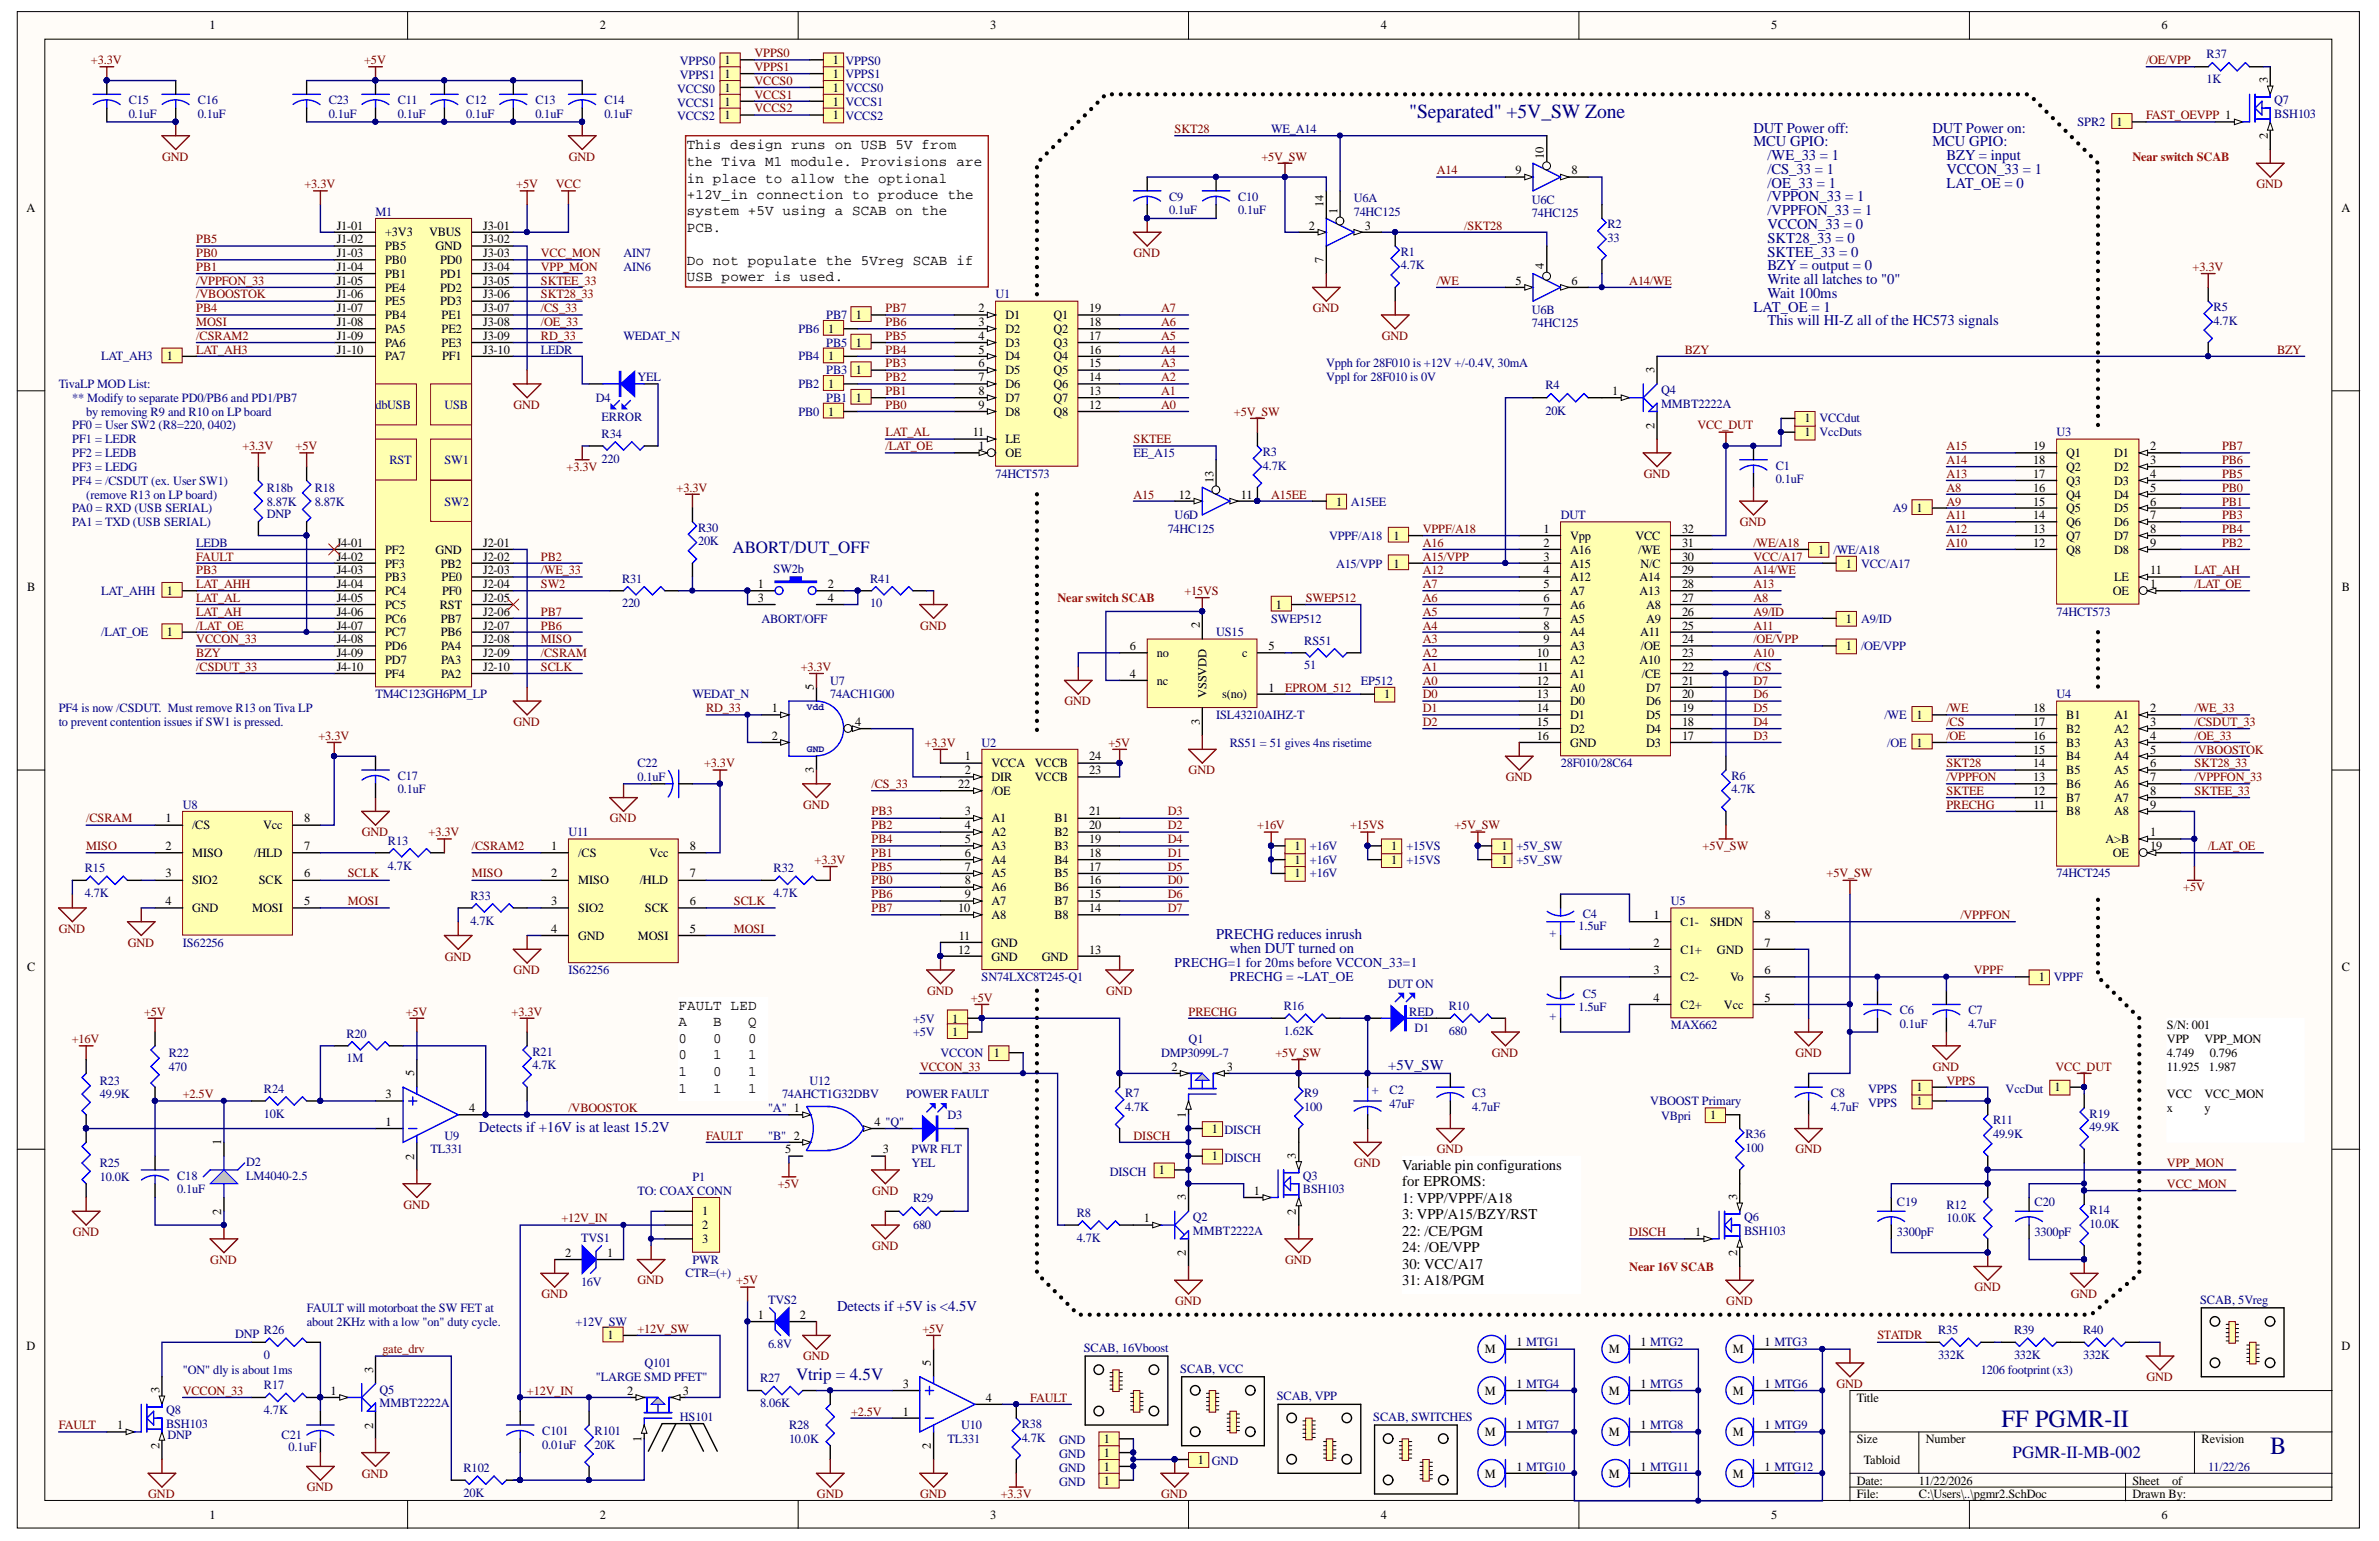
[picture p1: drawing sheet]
<svg xmlns="http://www.w3.org/2000/svg" width="431mm" height="279mm" viewBox="0 0 431 279" stroke-linecap="round" stroke-linejoin="round" font-family="sans-serif">
<defs><g id="words">
<g font-size="4.5" fill="#000080">
<text x="363" y="258.7">FF PGMR-II</text>
<text x="411.7" y="263.7">B</text>
</g>
<text font-size="3.6" fill="#000080" x="255.6" y="21.3">&quot;Separated&quot; +5V_SW Zone</text>
<g font-size="3.1" fill="#000080">
<text x="132.9" y="100.2">ABORT/DUT_OFF</text>
<text x="144.4" y="250.2">Vtrip = 4.5V</text>
<text x="365" y="264.4">PGMR-II-MB-002</text>
</g>
<g font-size="2.7" fill="#000080">
<text x="318" y="24">DUT Power off:</text>
<text x="318" y="26.5">MCU GPIO:</text>
<text x="320.5" y="29">/WE_33 = 1</text>
<text x="350.5" y="24">DUT Power on:</text>
<text x="350.5" y="26.5">MCU GPIO:</text>
<text x="353" y="29">BZY = input</text>
<text x="320.5" y="31.5">/CS_33 = 1</text>
<text x="320.5" y="34">/OE_33 = 1</text>
<text x="353" y="34">LAT_OE = 0</text>
<text x="353" y="31.5">VCCON_33 = 1</text>
<text x="320.5" y="36.5">/VPPON_33 = 1</text>
<text x="320.5" y="39">/VPPFON_33 = 1</text>
<text x="320.5" y="41.5">VCCON_33 = 0</text>
<text x="320.5" y="44">SKT28_33 = 0</text>
<text x="320.5" y="46.6">SKTEE_33 = 0</text>
<text x="320.5" y="51.5">Write all latches to &quot;0&quot;</text>
<text x="320.5" y="49">BZY = output = 0</text>
<text x="318" y="56.5">LAT_OE = 1</text>
<text x="320.5" y="59">This will HI-Z all of the HC573 signals</text>
<text x="320.5" y="54">Wait 100ms</text>
<text x="220.6" y="170.3">PRECHG reduces inrush</text>
<text x="223" y="172.8">when DUT turned on</text>
<text x="251.8" y="194">+5V_SW</text>
<text x="86.9" y="205.3">Detects if +16V is at least 15.2V</text>
<text x="151.8" y="237.8">Detects if +5V is &lt;4.5V</text>
</g>
<g font-size="2.7">
<text x="254.3" y="212.1">Variable pin configurations</text>
<text x="254.3" y="215">for EPROMS:</text>
<text x="254.3" y="218.1">1: VPP/VPPF/A18</text>
<text x="254.3" y="221">3: VPP/A15/BZY/RST</text>
<text x="254.3" y="224.1">22: /CE/PGM</text>
<text x="254.3" y="227">24: /OE/VPP</text>
<text x="254.3" y="230">30: VCC/A17</text>
<text x="254.3" y="233">31: A18/PGM</text>
</g>
<g font-size="2.6">
<text x="124.6" y="27.1">This design runs on USB 5V from</text>
<text x="124.6" y="30.1">the Tiva M1 module. Provisions are</text>
<text x="124.6" y="33.1">in place to allow the optional</text>
<text x="124.6" y="36.1">+12V_in connection to produce the</text>
<text x="124.6" y="39">system +5V using a SCAB on the</text>
<text x="124.6" y="42.1">PCB.</text>
<text x="124.6" y="48.1">Do not populate the 5Vreg SCAB if</text>
<text x="124.6" y="51">USB power is used.</text>
<text x="123.1" y="183">FAULT LED</text>
<text x="123.1" y="186.1">A</text>
<text x="123.1" y="189">0</text>
<text x="129.4" y="186.1">B</text>
<text x="129.4" y="189">0</text>
<text x="135.7" y="186.1">Q</text>
<text x="135.7" y="189">0</text>
<text x="123.1" y="192.1">0</text>
<text x="123.1" y="195.1">1</text>
<text x="129.4" y="192.1">1</text>
<text x="129.4" y="195.1">0</text>
<text x="135.7" y="192.1">1</text>
<text x="135.7" y="195.1">1</text>
<text x="123.1" y="198.1">1</text>
<text x="129.4" y="198.1">1</text>
<text x="135.7" y="198.1">1</text>
</g>
<g font-size="2.5" fill="#000080">
<text x="213" y="175.3">PRECHG=1 for 20ms before VCCON_33=1</text>
<text x="223" y="177.8">PRECHG = ~LAT_OE</text>
</g>
<g font-size="2.3">
<text x="38" y="5.3">1</text>
<text x="108.8" y="5.3">2</text>
<text x="179.5" y="5.3">3</text>
<text x="250.4" y="5.3">4</text>
<text x="321.2" y="5.3">5</text>
<text x="392" y="5.3">6</text>
<text x="131.4" y="11.6">1</text>
<text x="151" y="11.6">1</text>
<text x="131.4" y="14.1">1</text>
<text x="131.4" y="16.6">1</text>
<text x="151" y="14.1">1</text>
<text x="151" y="16.6">1</text>
<text x="131.4" y="19.1">1</text>
<text x="131.4" y="21.6">1</text>
<text x="151" y="19.1">1</text>
<text x="151" y="21.6">1</text>
<text x="383.9" y="22.9">1</text>
<text x="274.9" y="31.6">9</text>
<text x="285" y="31.6">8</text>
<text x="4.8" y="38.5">A</text>
<text x="61.1" y="41.6">J1-01</text>
<text x="87.6" y="41.6">J3-01</text>
<text x="237.4" y="41.6">2</text>
<text x="247.5" y="41.6">3</text>
<text x="424.6" y="38.5">A</text>
<text x="61.1" y="44.1">J1-02</text>
<text x="61.1" y="46.6">J1-03</text>
<text x="69.9" y="42.8">+3V3</text>
<text x="69.9" y="45.4">PB5</text>
<text x="69.9" y="47.9">PB0</text>
<text x="77.8" y="42.8">VBUS</text>
<text x="79" y="45.4">GND</text>
<text x="79.8" y="47.9">PD0</text>
<text x="87.6" y="44.1">J3-02</text>
<text x="87.6" y="46.6">J3-03</text>
<text x="61.1" y="49.1">J1-04</text>
<text x="61.1" y="51.6">J1-05</text>
<text x="69.9" y="50.4">PB1</text>
<text x="69.9" y="52.9">PE4</text>
<text x="79.8" y="50.4">PD1</text>
<text x="79.8" y="52.9">PD2</text>
<text x="87.6" y="49.1">J3-04</text>
<text x="87.6" y="51.6">J3-05</text>
<text x="274.9" y="51.6">5</text>
<text x="285" y="51.6">6</text>
<text x="61.1" y="54.1">J1-06</text>
<text x="61.1" y="56.6">J1-07</text>
<text x="61.1" y="59.1">J1-08</text>
<text x="69.9" y="55.4">PE5</text>
<text x="69.9" y="57.9">PB4</text>
<text x="79.8" y="55.4">PD3</text>
<text x="80.1" y="57.9">PE1</text>
<text x="87.6" y="54.1">J3-06</text>
<text x="87.6" y="56.6">J3-07</text>
<text x="87.6" y="59.1">J3-08</text>
<text x="155.2" y="57.9">1</text>
<text x="177.4" y="56.6">2</text>
<text x="177.4" y="59.1">3</text>
<text x="182.3" y="57.9">D1</text>
<text x="191" y="57.9">Q1</text>
<text x="197.6" y="56.6">19</text>
<text x="197.6" y="59.1">18</text>
<text x="30.3" y="65.3">1</text>
<text x="61.1" y="61.6">J1-09</text>
<text x="61.1" y="64.2">J1-10</text>
<text x="69.9" y="60.3">PA5</text>
<text x="69.9" y="62.9">PA6</text>
<text x="69.9" y="65.3">PA7</text>
<text x="80.1" y="60.3">PE2</text>
<text x="80.1" y="62.9">PE3</text>
<text x="80.2" y="65.3">PF1</text>
<text x="87.6" y="61.6">J3-09</text>
<text x="87.6" y="64.2">J3-10</text>
<text x="150.2" y="65.3">1</text>
<text x="150.2" y="60.3">1</text>
<text x="155.2" y="62.9">1</text>
<text x="177.4" y="61.6">4</text>
<text x="177.4" y="64.2">5</text>
<text x="182.3" y="60.3">D2</text>
<text x="182.3" y="62.9">D3</text>
<text x="182.3" y="65.3">D4</text>
<text x="191" y="60.3">Q2</text>
<text x="191" y="62.9">Q3</text>
<text x="191" y="65.3">Q4</text>
<text x="197.6" y="61.6">17</text>
<text x="197.6" y="64.2">16</text>
<text x="150.2" y="70.3">1</text>
<text x="155.2" y="67.9">1</text>
<text x="177.4" y="66.6">6</text>
<text x="177.4" y="69.1">7</text>
<text x="177.4" y="71.6">8</text>
<text x="182.3" y="67.9">D5</text>
<text x="182.3" y="70.3">D6</text>
<text x="191" y="67.9">Q5</text>
<text x="191" y="70.3">Q6</text>
<text x="197.6" y="66.6">15</text>
<text x="197.6" y="69.1">14</text>
<text x="197.6" y="71.6">13</text>
<text x="292.4" y="71.6">1</text>
<text x="150.2" y="75.4">1</text>
<text x="155.2" y="72.9">1</text>
<text x="177.4" y="74.1">9</text>
<text x="182.3" y="72.9">D7</text>
<text x="182.3" y="75.4">D8</text>
<text x="191" y="72.9">Q7</text>
<text x="191" y="75.4">Q8</text>
<text x="197.6" y="74.1">12</text>
<text x="327.3" y="76.6">1</text>
<text x="176.4" y="79.1">11</text>
<text x="177.4" y="81.6">1</text>
<text x="182.3" y="80.4">LE</text>
<text x="182.3" y="82.9">OE</text>
<text x="327.3" y="79.1">1</text>
<text x="368.7" y="81.6">19</text>
<text x="374.7" y="82.9">Q1</text>
<text x="383.4" y="82.9">D1</text>
<text x="390" y="81.6">2</text>
<text x="368.7" y="84.1">18</text>
<text x="368.7" y="86.7">17</text>
<text x="368.7" y="89.1">16</text>
<text x="374.7" y="85.4">Q2</text>
<text x="374.7" y="87.8">Q3</text>
<text x="383.4" y="85.4">D2</text>
<text x="383.4" y="87.8">D3</text>
<text x="390" y="84.1">3</text>
<text x="390" y="86.7">4</text>
<text x="390" y="89.1">5</text>
<text x="213.8" y="90.4">12</text>
<text x="225" y="90.4">11</text>
<text x="242.3" y="91.7">1</text>
<text x="347.6" y="92.8">1</text>
<text x="368.7" y="91.7">15</text>
<text x="368.7" y="94.1">14</text>
<text x="374.7" y="90.4">Q4</text>
<text x="374.7" y="92.8">Q5</text>
<text x="374.7" y="95.4">Q6</text>
<text x="383.4" y="90.4">D4</text>
<text x="383.4" y="92.8">D5</text>
<text x="383.4" y="95.4">D6</text>
<text x="390" y="91.7">6</text>
<text x="390" y="94.1">7</text>
<text x="61.1" y="99.1">J4-01</text>
<text x="61.1" y="101.6">J4-02</text>
<text x="69.9" y="100.4">PF2</text>
<text x="79" y="100.4">GND</text>
<text x="87.6" y="99.1">J2-01</text>
<text x="87.6" y="101.6">J2-02</text>
<text x="252.7" y="97.8">1</text>
<text x="279.9" y="101.6">3</text>
<text x="279.9" y="96.6">1</text>
<text x="279.9" y="99.1">2</text>
<text x="284.7" y="97.8">Vpp</text>
<text x="284.7" y="100.4">A16</text>
<text x="296.6" y="97.8">VCC</text>
<text x="297.1" y="100.4">/WE</text>
<text x="305" y="101.6">30</text>
<text x="305" y="96.6">32</text>
<text x="305" y="99.1">31</text>
<text x="329.7" y="100.4">1</text>
<text x="368.7" y="96.6">13</text>
<text x="368.7" y="99.1">12</text>
<text x="374.7" y="97.8">Q7</text>
<text x="374.7" y="100.4">Q8</text>
<text x="383.4" y="97.8">D7</text>
<text x="383.4" y="100.4">D8</text>
<text x="390" y="96.6">8</text>
<text x="390" y="99.1">9</text>
<text x="4.9" y="107.2">B</text>
<text x="30.3" y="107.9">1</text>
<text x="61.1" y="104.1">J4-03</text>
<text x="61.1" y="106.6">J4-04</text>
<text x="69.9" y="102.9">PF3</text>
<text x="69.9" y="105.4">PB3</text>
<text x="69.9" y="107.9">PC4</text>
<text x="79.9" y="102.9">PB2</text>
<text x="80.1" y="105.4">PE0</text>
<text x="80.2" y="107.9">PF0</text>
<text x="87.6" y="104.1">J2-03</text>
<text x="87.6" y="106.6">J2-04</text>
<text x="137.4" y="106.6">1</text>
<text x="150.1" y="106.6">2</text>
<text x="252.7" y="102.9">1</text>
<text x="279.9" y="104.1">4</text>
<text x="279.9" y="106.6">5</text>
<text x="284.7" y="102.9">A15</text>
<text x="284.7" y="105.4">A12</text>
<text x="284.7" y="107.9">A7</text>
<text x="297.4" y="107.9">A13</text>
<text x="297.4" y="105.4">A14</text>
<text x="297.5" y="102.9">N/C</text>
<text x="305" y="106.6">28</text>
<text x="305" y="104.1">29</text>
<text x="334.7" y="102.9">1</text>
<text x="383.2" y="107.9">OE</text>
<text x="383.4" y="105.4">LE</text>
<text x="390" y="104.1">11</text>
<text x="390" y="106.6">1</text>
<text x="424.7" y="107.2">B</text>
<text x="61.1" y="109.1">J4-05</text>
<text x="61.1" y="111.6">J4-06</text>
<text x="69.9" y="110.4">PC5</text>
<text x="69.9" y="112.9">PC6</text>
<text x="79.8" y="110.4">RST</text>
<text x="79.9" y="112.9">PB7</text>
<text x="87.6" y="109.1">J2-05</text>
<text x="87.6" y="111.6">J2-06</text>
<text x="137.4" y="109.1">3</text>
<text x="150.1" y="109.1">4</text>
<text x="231.4" y="110.4">1</text>
<text x="279.9" y="109.1">6</text>
<text x="279.9" y="111.6">7</text>
<text x="284.7" y="110.4">A6</text>
<text x="284.7" y="112.9">A5</text>
<text x="298.5" y="112.9">A9</text>
<text x="298.5" y="110.4">A8</text>
<text x="305" y="111.6">26</text>
<text x="305" y="109.1">27</text>
<text x="334.7" y="112.9">1</text>
<text x="30.3" y="115.3">1</text>
<text x="61.1" y="114.2">J4-07</text>
<text x="61.1" y="116.6">J4-08</text>
<text x="61.1" y="119.2">J4-09</text>
<text x="69.9" y="115.3">PC7</text>
<text x="69.9" y="117.9">PD6</text>
<text x="79.9" y="115.3">PB6</text>
<text x="80" y="117.9">PA4</text>
<text x="87.6" y="114.2">J2-07</text>
<text x="87.6" y="116.6">J2-08</text>
<text x="87.6" y="119.2">J2-09</text>
<text x="204.9" y="117.9">6</text>
<text x="209.8" y="119.2">no</text>
<text x="225.3" y="119.2">c</text>
<text x="230" y="117.9">5</text>
<text x="278.7" y="119.2">10</text>
<text x="279.9" y="114.2">8</text>
<text x="279.9" y="116.6">9</text>
<text x="284.7" y="115.3">A4</text>
<text x="284.7" y="117.9">A3</text>
<text x="297.4" y="115.3">A11</text>
<text x="297.6" y="117.9">/OE</text>
<text x="305" y="119.2">23</text>
<text x="305" y="116.6">24</text>
<text x="305" y="114.2">25</text>
<text x="334.7" y="117.9">1</text>
<text x="61.1" y="121.6">J4-10</text>
<text x="69.9" y="120.3">PD7</text>
<text x="69.9" y="122.9">PF4</text>
<text x="80" y="120.3">PA3</text>
<text x="80" y="122.9">PA2</text>
<text x="87.6" y="121.6">J2-10</text>
<text x="204.9" y="122.9">4</text>
<text x="209.8" y="124.1">nc</text>
<text x="230" y="125.4">1</text>
<text x="278.7" y="124.1">12</text>
<text x="278.8" y="121.6">11</text>
<text x="284.7" y="120.3">A2</text>
<text x="284.7" y="122.9">A1</text>
<text x="284.7" y="125.4">A0</text>
<text x="297.4" y="120.3">A10</text>
<text x="297.8" y="122.9">/CE</text>
<text x="298.5" y="125.4">D7</text>
<text x="305" y="124.1">21</text>
<text x="305" y="121.6">22</text>
<text x="140" y="129.1">1</text>
<text x="155.1" y="131.6">4</text>
<text x="221.7" y="126.6">s(no)</text>
<text x="251" y="126.6">1</text>
<text x="278.7" y="126.6">13</text>
<text x="278.7" y="129.1">14</text>
<text x="278.7" y="131.6">15</text>
<text x="284.7" y="127.9">D0</text>
<text x="284.7" y="130.4">D1</text>
<text x="298.5" y="130.4">D5</text>
<text x="298.5" y="127.9">D6</text>
<text x="305" y="131.6">18</text>
<text x="305" y="129.1">19</text>
<text x="305" y="126.6">20</text>
<text x="347.6" y="130.4">1</text>
<text x="368.7" y="129.1">18</text>
<text x="368.7" y="131.6">17</text>
<text x="374.7" y="130.4">B1</text>
<text x="383.4" y="130.4">A1</text>
<text x="390" y="129.1">2</text>
<text x="390" y="131.6">3</text>
<text x="140" y="134.1">2</text>
<text x="175" y="137.9">1</text>
<text x="197.6" y="137.9">24</text>
<text x="278.7" y="134.1">16</text>
<text x="284.7" y="132.9">D2</text>
<text x="284.7" y="135.4">GND</text>
<text x="298.5" y="135.4">D3</text>
<text x="298.5" y="132.9">D4</text>
<text x="305" y="134.1">17</text>
<text x="347.6" y="135.4">1</text>
<text x="368.7" y="134.1">16</text>
<text x="368.7" y="136.7">15</text>
<text x="374.7" y="132.9">B2</text>
<text x="374.7" y="135.4">B3</text>
<text x="374.7" y="137.9">B4</text>
<text x="383.4" y="132.9">A2</text>
<text x="383.4" y="135.4">A3</text>
<text x="383.4" y="137.9">A4</text>
<text x="390" y="134.1">4</text>
<text x="390" y="136.7">5</text>
<text x="173.8" y="142.8">22</text>
<text x="175" y="140.4">2</text>
<text x="179.8" y="139.1">VCCA</text>
<text x="179.8" y="141.7">DIR</text>
<text x="187.7" y="139.1">VCCB</text>
<text x="187.7" y="141.7">VCCB</text>
<text x="197.6" y="140.4">23</text>
<text x="368.7" y="139.1">14</text>
<text x="368.7" y="141.7">13</text>
<text x="374.7" y="140.4">B5</text>
<text x="374.7" y="142.8">B6</text>
<text x="383.4" y="140.4">A5</text>
<text x="383.4" y="142.8">A6</text>
<text x="390" y="139.1">6</text>
<text x="390" y="141.7">7</text>
<text x="30" y="149.1">1</text>
<text x="55.1" y="149.1">8</text>
<text x="175" y="147.8">3</text>
<text x="179.8" y="149.1">A1</text>
<text x="179.8" y="144.1">/OE</text>
<text x="191.2" y="149.1">B1</text>
<text x="197.6" y="147.8">21</text>
<text x="368.7" y="144.1">12</text>
<text x="368.8" y="146.7">11</text>
<text x="374.7" y="147.8">B8</text>
<text x="374.7" y="145.4">B7</text>
<text x="383.4" y="145.4">A7</text>
<text x="383.4" y="147.8">A8</text>
<text x="390" y="144.1">8</text>
<text x="390" y="146.7">9</text>
<text x="30" y="154.1">2</text>
<text x="34.8" y="150.4">/CS</text>
<text x="34.8" y="155.4">MISO</text>
<text x="46.1" y="155.4">/HLD</text>
<text x="47.7" y="150.4">Vcc</text>
<text x="55.1" y="154.1">7</text>
<text x="100" y="154.1">1</text>
<text x="104.9" y="155.4">/CS</text>
<text x="117.7" y="155.4">Vcc</text>
<text x="125.1" y="154.1">8</text>
<text x="175" y="150.4">4</text>
<text x="175" y="152.9">5</text>
<text x="175" y="155.4">6</text>
<text x="179.8" y="151.6">A2</text>
<text x="179.8" y="154.1">A3</text>
<text x="191.2" y="154.1">B3</text>
<text x="191.2" y="151.6">B2</text>
<text x="197.6" y="152.9">19</text>
<text x="197.6" y="155.4">18</text>
<text x="197.6" y="150.4">20</text>
<text x="234.8" y="154.1">1</text>
<text x="252.3" y="154.1">1</text>
<text x="272.3" y="154.1">1</text>
<text x="381.8" y="152.9">A&gt;B</text>
<text x="383.2" y="155.4">OE</text>
<text x="390" y="151.6">1</text>
<text x="390" y="154.1">19</text>
<text x="30" y="159.1">3</text>
<text x="34.8" y="160.4">SIO2</text>
<text x="46.9" y="160.4">SCK</text>
<text x="55.1" y="159.1">6</text>
<text x="100" y="159.1">2</text>
<text x="104.9" y="160.4">MISO</text>
<text x="116" y="160.4">/HLD</text>
<text x="125.1" y="159.1">7</text>
<text x="175" y="157.9">7</text>
<text x="175" y="160.4">8</text>
<text x="179.8" y="156.6">A4</text>
<text x="179.8" y="159.1">A5</text>
<text x="179.8" y="161.6">A6</text>
<text x="191.2" y="156.6">B4</text>
<text x="191.2" y="159.1">B5</text>
<text x="191.2" y="161.6">B6</text>
<text x="197.6" y="157.9">17</text>
<text x="197.6" y="160.4">16</text>
<text x="234.8" y="156.6">1</text>
<text x="234.8" y="159.1">1</text>
<text x="252.3" y="156.6">1</text>
<text x="272.3" y="156.6">1</text>
<text x="30" y="164.2">4</text>
<text x="34.8" y="165.4">GND</text>
<text x="45.8" y="165.4">MOSI</text>
<text x="55.1" y="164.2">5</text>
<text x="100" y="164.2">3</text>
<text x="104.9" y="165.4">SIO2</text>
<text x="117" y="165.4">SCK</text>
<text x="125.1" y="164.2">6</text>
<text x="173.8" y="165.4">10</text>
<text x="175" y="162.9">9</text>
<text x="179.8" y="166.6">A8</text>
<text x="179.8" y="164.2">A7</text>
<text x="191.2" y="164.2">B7</text>
<text x="191.2" y="166.6">B8</text>
<text x="197.6" y="162.9">15</text>
<text x="197.6" y="165.4">14</text>
<text x="299.9" y="166.6">1</text>
<text x="304.8" y="167.9">C1-</text>
<text x="310.1" y="167.9">SHDN</text>
<text x="320" y="166.6">8</text>
<text x="100" y="169.2">4</text>
<text x="104.9" y="170.3">GND</text>
<text x="115.7" y="170.3">MOSI</text>
<text x="125.1" y="169.2">5</text>
<text x="173.8" y="172.9">12</text>
<text x="173.9" y="170.3">11</text>
<text x="179.8" y="171.6">GND</text>
<text x="197.6" y="172.9">13</text>
<text x="299.9" y="171.6">2</text>
<text x="304.8" y="172.9">C1+</text>
<text x="311.4" y="172.9">GND</text>
<text x="320" y="171.6">7</text>
<text x="4.9" y="176">C</text>
<text x="179.8" y="174.2">GND</text>
<text x="188.9" y="174.2">GND</text>
<text x="299.9" y="176.6">3</text>
<text x="304.8" y="177.9">C2-</text>
<text x="313.8" y="177.9">Vo</text>
<text x="320" y="176.6">6</text>
<text x="369.7" y="177.9">1</text>
<text x="424.7" y="176">C</text>
<text x="172.7" y="185.4">1</text>
<text x="299.9" y="181.6">4</text>
<text x="304.8" y="182.9">C2+</text>
<text x="312.7" y="182.9">Vcc</text>
<text x="320" y="181.6">5</text>
<text x="172.7" y="187.9">1</text>
<text x="180.2" y="191.7">1</text>
<text x="393" y="186.6">S/N: 001</text>
<text x="393" y="189.1">VPP</text>
<text x="393" y="191.7">4.749</text>
<text x="399.8" y="189.1">VPP_MON</text>
<text x="400.7" y="191.7">0.796</text>
<text x="212.4" y="194.1">2</text>
<text x="222.5" y="194.1">3</text>
<text x="347.6" y="197.8">1</text>
<text x="372.6" y="197.8">1</text>
<text x="393" y="194.1">11.925</text>
<text x="400.6" y="194.1">1.987</text>
<text x="69.9" y="199.1">3</text>
<text x="85.1" y="201.7">4</text>
<text x="310.1" y="202.9">1</text>
<text x="347.6" y="200.4">1</text>
<text x="393" y="199.1">VCC</text>
<text x="393" y="201.7">x</text>
<text x="399.8" y="199.1">VCC_MON</text>
<text x="399.8" y="201.7">y</text>
<text x="69.9" y="204.1">1</text>
<text x="142.4" y="209.1">5</text>
<text x="158.6" y="204.1">4 &quot;Q&quot;</text>
<text x="160.1" y="209.1">3</text>
<text x="219.8" y="205.4">1</text>
<text x="210.2" y="212.9">1</text>
<text x="219.8" y="210.4">1</text>
<text x="127.4" y="220.3">1</text>
<text x="207.5" y="221.6">1</text>
<text x="227.4" y="216.6">1</text>
<text x="102.5" y="227.9">2</text>
<text x="110.1" y="227.9">1</text>
<text x="127.4" y="222.9">2</text>
<text x="127.4" y="225.3">3</text>
<text x="307.4" y="224.2">1</text>
<text x="137.4" y="239.1">1</text>
<text x="145" y="239.1">2</text>
<text x="4.8" y="244.7">D</text>
<text x="110.2" y="242.9">1</text>
<text x="269.3" y="245.4">M</text>
<text x="275" y="244.1">1 MTG1</text>
<text x="291.8" y="245.4">M</text>
<text x="297.5" y="244.1">1 MTG2</text>
<text x="314.3" y="245.4">M</text>
<text x="320" y="244.1">1 MTG3</text>
<text x="424.6" y="244.7">D</text>
<text x="163.7" y="251.7">3</text>
<text x="275" y="251.7">1 MTG4</text>
<text x="297.5" y="251.7">1 MTG5</text>
<text x="320" y="251.7">1 MTG6</text>
<text x="60" y="252.9">1</text>
<text x="113.7" y="252.9">2</text>
<text x="123.8" y="252.9">3</text>
<text x="163.7" y="256.6">1</text>
<text x="178.8" y="254.1">4</text>
<text x="269.3" y="252.9">M</text>
<text x="291.8" y="252.9">M</text>
<text x="314.3" y="252.9">M</text>
<text x="336.8" y="254.1">Title</text>
<text x="21.2" y="259.1">1</text>
<text x="200.2" y="261.6">1</text>
<text x="269.3" y="260.4">M</text>
<text x="275" y="259.1">1 MTG7</text>
<text x="291.8" y="260.4">M</text>
<text x="297.5" y="259.1">1 MTG8</text>
<text x="314.3" y="260.4">M</text>
<text x="320" y="259.1">1 MTG9</text>
<text x="336.8" y="261.6">Size</text>
<text x="349.3" y="261.6">Number</text>
<text x="399.3" y="261.6">Revision</text>
<text x="200.2" y="264.1">1</text>
<text x="200.2" y="266.6">1</text>
<text x="200.2" y="269.2">1</text>
<text x="217.3" y="265.4">1</text>
<text x="269.3" y="267.9">M</text>
<text x="275" y="266.6">1 MTG10</text>
<text x="291.8" y="267.9">M</text>
<text x="297.5" y="266.6">1 MTG11</text>
<text x="314.3" y="267.9">M</text>
<text x="320" y="266.6">1 MTG12</text>
<text x="336.8" y="269.2">Date:</text>
<text x="338" y="265.4">Tabloid</text>
<text x="348" y="269.2">11/22/2026</text>
<text x="386.7" y="269.2">Sheet</text>
<text x="393.9" y="269.2">of</text>
<text x="38" y="275.3">1</text>
<text x="108.8" y="275.3">2</text>
<text x="179.5" y="275.3">3</text>
<text x="250.4" y="275.3">4</text>
<text x="321.2" y="275.3">5</text>
<text x="336.8" y="271.6">File:</text>
<text x="348" y="271.6">C:\Users\..\pgmr2.SchDoc</text>
<text x="386.7" y="271.6">Drawn By:</text>
<text x="392" y="275.3">6</text>
</g>
<g font-size="2.3" fill="#800000">
<text x="16.5" y="11.6">+3.3V</text>
<text x="66" y="11.6">+5V</text>
<text x="136.8" y="10.3">VPPS0</text>
<text x="389.2" y="11.6">/OE/VPP</text>
<text x="136.8" y="12.9">VPPS1</text>
<text x="136.8" y="15.3">VCCS0</text>
<text x="136.8" y="17.9">VCCS1</text>
<text x="136.8" y="20.3">VCCS2</text>
<text x="389.2" y="21.6">FAST_OEVPP 1</text>
<text x="29.4" y="29.1">GND</text>
<text x="103.2" y="29.1">GND</text>
<text x="213" y="24.1">SKT28</text>
<text x="228.8" y="29.1">+5V_SW</text>
<text x="55.2" y="34.1">+3.3V</text>
<text x="93.6" y="34.1">+5V</text>
<text x="100.8" y="34.1">VCC</text>
<text x="260.6" y="31.6">A14</text>
<text x="409.2" y="34.1">GND</text>
<text x="265.6" y="41.6">/SKT28</text>
<text x="35.6" y="46.6">PB0</text>
<text x="35.6" y="44.1">PB5</text>
<text x="98.1" y="46.6">VCC_MON</text>
<text x="205.6" y="46.6">GND</text>
<text x="35.6" y="49.1">PB1</text>
<text x="35.6" y="51.6">/VPPFON_33</text>
<text x="98.1" y="49.1">VPP_MON</text>
<text x="98.1" y="51.6">SKTEE_33</text>
<text x="260.6" y="51.6">/WE</text>
<text x="295.5" y="51.6">A14/WE</text>
<text x="397.7" y="49.1">+3.3V</text>
<text x="35.6" y="56.6">PB4</text>
<text x="35.6" y="54.1">/VBOOSTOK</text>
<text x="35.6" y="59.1">MOSI</text>
<text x="98.1" y="56.6">/CS_33</text>
<text x="98.1" y="59.1">/OE_33</text>
<text x="98.1" y="54.1">SKT28_33</text>
<text x="160.6" y="59.1">PB6</text>
<text x="160.6" y="56.6">PB7</text>
<text x="210.6" y="59.1">A6</text>
<text x="210.6" y="56.6">A7</text>
<text x="238.1" y="56.6">GND</text>
<text x="35.6" y="61.6">/CSRAM2</text>
<text x="35.6" y="64.2">LAT_AH3</text>
<text x="98.1" y="61.6">RD_33</text>
<text x="160.6" y="64.2">PB4</text>
<text x="160.6" y="61.6">PB5</text>
<text x="210.6" y="64.2">A4</text>
<text x="210.6" y="61.6">A5</text>
<text x="250.6" y="61.6">GND</text>
<text x="305.6" y="64.2">BZY</text>
<text x="413" y="64.2">BZY</text>
<text x="160.6" y="71.6">PB1</text>
<text x="160.6" y="69.1">PB2</text>
<text x="160.6" y="66.6">PB3</text>
<text x="210.6" y="71.6">A1</text>
<text x="210.6" y="69.1">A2</text>
<text x="210.6" y="66.6">A3</text>
<text x="93.1" y="74.1">GND</text>
<text x="160.6" y="74.1">PB0</text>
<text x="210.6" y="74.1">A0</text>
<text x="223.8" y="75.4">+5V_SW</text>
<text x="307.8" y="77.9">VCC_DUT</text>
<text x="44" y="81.6">+3.3V</text>
<text x="53.6" y="81.6">+5V</text>
<text x="160.6" y="79.1">LAT_AL</text>
<text x="160.6" y="81.6">/LAT_OE</text>
<text x="205.6" y="80.4">SKTEE</text>
<text x="353" y="81.6">A15</text>
<text x="403" y="81.6">PB7</text>
<text x="102.8" y="85.4">+3.3V</text>
<text x="122.7" y="89.1">+3.3V</text>
<text x="298.1" y="86.7">GND</text>
<text x="353" y="89.1">A8</text>
<text x="353" y="86.7">A13</text>
<text x="353" y="84.1">A14</text>
<text x="403" y="89.1">PB0</text>
<text x="403" y="86.7">PB5</text>
<text x="403" y="84.1">PB6</text>
<text x="205.6" y="90.4">A15</text>
<text x="230.5" y="90.4">A15EE</text>
<text x="315.5" y="95.4">GND</text>
<text x="353" y="91.7">A9</text>
<text x="353" y="94.1">A11</text>
<text x="403" y="91.7">PB1</text>
<text x="403" y="94.1">PB3</text>
<text x="35.6" y="101.6">FAULT</text>
<text x="98.1" y="101.6">PB2</text>
<text x="258" y="101.6">A15/VPP</text>
<text x="258" y="99.1">A16</text>
<text x="258" y="96.6">VPPF/A18</text>
<text x="318" y="99.1">/WE/A18</text>
<text x="318" y="101.6">VCC/A17</text>
<text x="353" y="99.1">A10</text>
<text x="353" y="96.6">A12</text>
<text x="403" y="99.1">PB2</text>
<text x="403" y="96.6">PB4</text>
<text x="35.6" y="106.6">LAT_AHH</text>
<text x="35.6" y="104.1">PB3</text>
<text x="98.1" y="104.1">/WE_33</text>
<text x="98.1" y="106.6">SW2</text>
<text x="214.8" y="107.9">+15VS</text>
<text x="258" y="104.1">A12</text>
<text x="258" y="106.6">A7</text>
<text x="318" y="106.6">A13</text>
<text x="318" y="104.1">A14/WE</text>
<text x="398" y="104.1">LAT_AH</text>
<text x="398" y="106.6">/LAT_OE</text>
<text x="35.6" y="109.1">LAT_AL</text>
<text x="35.6" y="111.6">LAT_AH</text>
<text x="98.1" y="111.6">PB7</text>
<text x="236.8" y="109.1">SWEP512</text>
<text x="258" y="111.6">A5</text>
<text x="258" y="109.1">A6</text>
<text x="318" y="109.1">A8</text>
<text x="318" y="111.6">A9/ID</text>
<text x="35.6" y="114.2">/LAT_OE</text>
<text x="35.6" y="119.2">BZY</text>
<text x="35.6" y="116.6">VCCON_33</text>
<text x="98.1" y="114.2">PB6</text>
<text x="98.1" y="116.6">MISO</text>
<text x="98.1" y="119.2">/CSRAM</text>
<text x="166.9" y="114.2">GND</text>
<text x="258" y="119.2">A2</text>
<text x="258" y="116.6">A3</text>
<text x="258" y="114.2">A4</text>
<text x="318" y="119.2">A10</text>
<text x="318" y="114.2">A11</text>
<text x="318" y="116.6">/OE/VPP</text>
<text x="35.6" y="121.6">/CSDUT_33</text>
<text x="98.1" y="121.6">SCLK</text>
<text x="145.2" y="121.6">+3.3V</text>
<text x="233.1" y="125.4">EPROM_512</text>
<text x="258" y="124.1">A0</text>
<text x="258" y="121.6">A1</text>
<text x="318" y="121.6">/CS</text>
<text x="318" y="124.1">D7</text>
<text x="93.1" y="131.6">GND</text>
<text x="128" y="129.1">RD_33</text>
<text x="193.1" y="127.9">GND</text>
<text x="258" y="126.6">D0</text>
<text x="258" y="129.1">D1</text>
<text x="258" y="131.6">D2</text>
<text x="318" y="131.6">D4</text>
<text x="318" y="129.1">D5</text>
<text x="318" y="126.6">D6</text>
<text x="353" y="129.1">/WE</text>
<text x="353" y="131.6">/CS</text>
<text x="398" y="129.1">/WE_33</text>
<text x="398" y="131.6">/CSDUT_33</text>
<text x="57.8" y="134.1">+3.3V</text>
<text x="167.7" y="135.4">+3.3V</text>
<text x="201" y="135.4">+5V</text>
<text x="318" y="134.1">D3</text>
<text x="353" y="134.1">/OE</text>
<text x="398" y="134.1">/OE_33</text>
<text x="398" y="136.7">/VBOOSTOK</text>
<text x="127.7" y="139.1">+3.3V</text>
<text x="158.1" y="142.8">/CS_33</text>
<text x="215.6" y="140.4">GND</text>
<text x="273.1" y="141.7">GND</text>
<text x="353" y="139.1">SKT28</text>
<text x="353" y="141.7">/VPPFON</text>
<text x="398" y="139.1">SKT28_33</text>
<text x="398" y="141.7">/VPPFON_33</text>
<text x="15.6" y="149.1">/CSRAM</text>
<text x="110.6" y="149.1">GND</text>
<text x="145.6" y="146.7">GND</text>
<text x="158.1" y="147.8">PB3</text>
<text x="211.8" y="147.8">D3</text>
<text x="353" y="144.1">SKTEE</text>
<text x="353" y="146.7">PRECHG</text>
<text x="398" y="144.1">SKTEE_33</text>
<text x="15.6" y="154.1">MISO</text>
<text x="65.6" y="151.6">GND</text>
<text x="77.7" y="151.6">+3.3V</text>
<text x="85.6" y="154.1">/CSRAM2</text>
<text x="158.1" y="155.4">PB1</text>
<text x="158.1" y="150.4">PB2</text>
<text x="158.1" y="152.9">PB4</text>
<text x="211.8" y="155.4">D1</text>
<text x="211.8" y="150.4">D2</text>
<text x="211.8" y="152.9">D4</text>
<text x="228" y="150.4">+16V</text>
<text x="244.8" y="150.4">+15VS</text>
<text x="263.8" y="150.4">+5V_SW</text>
<text x="308.8" y="154.1">+5V_SW</text>
<text x="400.4" y="154.1">/LAT_OE</text>
<text x="63.1" y="159.1">SCLK</text>
<text x="85.6" y="159.1">MISO</text>
<text x="147.7" y="156.6">+3.3V</text>
<text x="158.1" y="160.4">PB0</text>
<text x="158.1" y="157.9">PB5</text>
<text x="211.8" y="160.4">D0</text>
<text x="211.8" y="157.9">D5</text>
<text x="331.3" y="159.1">+5V_SW</text>
<text x="396" y="161.6">+5V</text>
<text x="63.1" y="164.2">MOSI</text>
<text x="133.1" y="164.2">SCLK</text>
<text x="158.1" y="162.9">PB6</text>
<text x="158.1" y="165.4">PB7</text>
<text x="211.8" y="162.9">D6</text>
<text x="211.8" y="165.4">D7</text>
<text x="355.5" y="166.6">/VPPFON</text>
<text x="10.7" y="169.2">GND</text>
<text x="23.2" y="171.6">GND</text>
<text x="133.1" y="169.2">MOSI</text>
<text x="80.7" y="174.2">GND</text>
<text x="93.1" y="176.6">GND</text>
<text x="358" y="176.6">VPPF</text>
<text x="26.1" y="184.1">+5V</text>
<text x="73.6" y="184.1">+5V</text>
<text x="92.8" y="184.1">+3.3V</text>
<text x="168.1" y="180.4">GND</text>
<text x="176.1" y="181.6">+5V</text>
<text x="200.6" y="180.4">GND</text>
<text x="215.6" y="184.1">PRECHG</text>
<text x="13" y="189.1">+16V</text>
<text x="231.3" y="191.7">+5V_SW</text>
<text x="270.5" y="191.7">GND</text>
<text x="325.6" y="191.7">GND</text>
<text x="166.9" y="194.1">VCCON_33</text>
<text x="350.5" y="194.1">GND</text>
<text x="353" y="196.7">VPPS</text>
<text x="372.8" y="194.1">VCC_DUT</text>
<text x="33.2" y="199.1">+2.5V</text>
<text x="103.1" y="201.7">/VBOOSTOK</text>
<text x="128" y="206.6">FAULT</text>
<text x="205.6" y="206.6">DISCH</text>
<text x="260.6" y="209.1">GND</text>
<text x="325.6" y="209.1">GND</text>
<text x="141.1" y="215.4">+5V</text>
<text x="245.6" y="211.6">GND</text>
<text x="393" y="211.6">VPP_MON</text>
<text x="393" y="215.4">VCC_MON</text>
<text x="73.2" y="219.2">GND</text>
<text x="101.8" y="221.6">+12V_IN</text>
<text x="158.1" y="216.6">GND</text>
<text x="13.2" y="224.2">GND</text>
<text x="158.1" y="226.6">GND</text>
<text x="295.5" y="224.2">DISCH</text>
<text x="38.1" y="229.1">GND</text>
<text x="115.6" y="232.9">GND</text>
<text x="133.5" y="232.9">+5V</text>
<text x="233.1" y="229.1">GND</text>
<text x="98.2" y="235.4">GND</text>
<text x="213.1" y="236.6">GND</text>
<text x="313.1" y="236.6">GND</text>
<text x="358.1" y="234.1">GND</text>
<text x="375.6" y="235.4">GND</text>
<text x="69.3" y="245.4">gate_drv</text>
<text x="115.6" y="241.7">+12V_SW</text>
<text x="167.3" y="241.7">+5V</text>
<text x="340.5" y="242.9">STATDR</text>
<text x="145.6" y="246.7">GND</text>
<text x="333" y="251.7">GND</text>
<text x="389.3" y="250.4">GND</text>
<text x="33.2" y="252.9">VCCON_33</text>
<text x="95.6" y="252.9">+12V_IN</text>
<text x="154.3" y="256.6">+2.5V</text>
<text x="186.8" y="254.1">FAULT</text>
<text x="10.7" y="259.1">FAULT</text>
<text x="65.6" y="267.9">GND</text>
<text x="26.9" y="271.6">GND</text>
<text x="55.6" y="270.4">GND</text>
<text x="148.2" y="271.6">GND</text>
<text x="166.9" y="271.6">GND</text>
<text x="181.5" y="271.6">+3.3V</text>
<text x="210.6" y="271.6">GND</text>
</g>
<g font-size="2.3" fill="#000080">
<text x="123.3" y="11.9">VPPS0</text>
<text x="153.3" y="11.9">VPPS0</text>
<text x="400.2" y="10.6">R37</text>
<text x="122.8" y="16.9">VCCS0</text>
<text x="123.3" y="14.4">VPPS1</text>
<text x="153.3" y="14.1">VPPS1</text>
<text x="153.3" y="16.6">VCCS0</text>
<text x="400.2" y="15.1">1K</text>
<text x="23.3" y="18.9">C15</text>
<text x="23.3" y="21.3">0.1uF</text>
<text x="35.9" y="18.9">C16</text>
<text x="35.9" y="21.3">0.1uF</text>
<text x="59.6" y="18.9">C23</text>
<text x="59.6" y="21.3">0.1uF</text>
<text x="72.1" y="18.9">C11</text>
<text x="72.1" y="21.3">0.1uF</text>
<text x="84.6" y="18.9">C12</text>
<text x="84.6" y="21.3">0.1uF</text>
<text x="97.1" y="18.9">C13</text>
<text x="97.1" y="21.3">0.1uF</text>
<text x="109.6" y="18.9">C14</text>
<text x="109.6" y="21.3">0.1uF</text>
<text x="122.8" y="19.4">VCCS1</text>
<text x="122.8" y="21.8">VCCS2</text>
<text x="153.3" y="19.1">VCCS1</text>
<text x="153.3" y="21.8">VCCS2</text>
<text x="376.8" y="22.9">SPR2</text>
<text x="412.5" y="18.9">Q7</text>
<text x="412.5" y="21.3">BSH103</text>
<text x="230.5" y="24.1">WE_A14</text>
<text x="68.1" y="39.1">M1</text>
<text x="212" y="36.4">C9</text>
<text x="212" y="38.9">0.1uF</text>
<text x="224.5" y="36.4">C10</text>
<text x="224.5" y="38.9">0.1uF</text>
<text x="245.5" y="36.7">U6A</text>
<text x="245.5" y="39.1">74HC125</text>
<text x="277.8" y="36.9">U6C</text>
<text x="277.8" y="39.4">74HC125</text>
<text x="291.5" y="41.4">R2</text>
<text x="113.1" y="46.6">AIN7</text>
<text x="254" y="46.4">R1</text>
<text x="291.5" y="43.8">33</text>
<text x="113.1" y="49.1">AIN6</text>
<text x="254" y="48.8">4.7K</text>
<text x="149.9" y="57.9">PB7</text>
<text x="180.6" y="54.1">U1</text>
<text x="277.8" y="56.9">U6B</text>
<text x="277.8" y="59.3">74HC125</text>
<text x="401.5" y="56.4">R5</text>
<text x="401.5" y="58.9">4.7K</text>
<text x="18.4" y="65.3">LAT_AH3</text>
<text x="98.1" y="64.2">LEDR</text>
<text x="113.1" y="61.6">WEDAT_N</text>
<text x="144.8" y="65.3">PB4</text>
<text x="144.8" y="60.3">PB6</text>
<text x="149.9" y="62.9">PB5</text>
<text x="10.7" y="70.3">TivaLP MOD List:</text>
<text x="115.6" y="69.1">YEL</text>
<text x="144.8" y="70.3">PB2</text>
<text x="149.9" y="67.9">PB3</text>
<text x="240.5" y="66.6">Vpph for 28F010 is +12V +/-0.4V, 30mA</text>
<text x="240.5" y="69.1">Vppl for 28F010 is 0V</text>
<text x="280.3" y="70.6">R4</text>
<text x="301.2" y="71.3">Q4</text>
<text x="13.1" y="72.9">** Modify to separate PD0/PB6 and PD1/PB7</text>
<text x="13.1" y="77.9">PF0 = User SW2 (R8=220, 0402)</text>
<text x="15.6" y="75.4">by removing R9 and R10 on LP board</text>
<text x="68.1" y="74.1">dbUSB</text>
<text x="80.6" y="74.1">USB</text>
<text x="108.1" y="72.9">D4</text>
<text x="109.1" y="76.3">ERROR</text>
<text x="144.8" y="75.4">PB0</text>
<text x="149.9" y="72.9">PB1</text>
<text x="280.3" y="75.2">20K</text>
<text x="301.2" y="73.9">MMBT2222A</text>
<text x="330" y="76.6">VCCdut</text>
<text x="13.1" y="80.4">PF1 = LEDR</text>
<text x="13.1" y="82.9">PF2 = LEDB</text>
<text x="109.1" y="79.4">R34</text>
<text x="109.1" y="83.9">220</text>
<text x="205.6" y="82.9">EE_A15</text>
<text x="229" y="82.6">R3</text>
<text x="330" y="79.1">VccDuts</text>
<text x="373" y="79.1">U3</text>
<text x="13.1" y="87.8">PF4 = /CSDUT (ex. User SW1)</text>
<text x="13.1" y="85.4">PF3 = LEDG</text>
<text x="48.4" y="89.1">R18b</text>
<text x="57.1" y="89.1">R18</text>
<text x="70.6" y="84.1">RST</text>
<text x="80.6" y="84.1">SW1</text>
<text x="180.6" y="86.7">74HCT573</text>
<text x="229" y="85.1">4.7K</text>
<text x="322" y="85.1">C1</text>
<text x="322" y="87.6">0.1uF</text>
<text x="13.1" y="92.8">PA0 = RXD (USB SERIAL)</text>
<text x="13.1" y="95.4">PA1 = TXD (USB SERIAL)</text>
<text x="15.6" y="90.4">(remove R13 on LP board)</text>
<text x="48.4" y="93.9">DNP</text>
<text x="48.4" y="91.7">8.87K</text>
<text x="57.1" y="91.7">8.87K</text>
<text x="80.6" y="91.7">SW2</text>
<text x="213" y="94.1">U6D</text>
<text x="245" y="91.7">A15EE</text>
<text x="283.1" y="94.1">DUT</text>
<text x="343.3" y="92.8">A9</text>
<text x="35.6" y="99.1">LEDB</text>
<text x="126.6" y="96.4">R30</text>
<text x="126.6" y="98.8">20K</text>
<text x="211.8" y="96.6">74HC125</text>
<text x="241" y="97.8">VPPF/A18</text>
<text x="332.5" y="100.4">/WE/A18</text>
<text x="18.4" y="107.9">LAT_AHH</text>
<text x="112.8" y="105.6">R31</text>
<text x="140.3" y="103.8">SW2b</text>
<text x="157.8" y="105.6">R41</text>
<text x="242.3" y="102.9">A15/VPP</text>
<text x="337.5" y="102.9">VCC/A17</text>
<text x="112.8" y="110.1">220</text>
<text x="138.1" y="112.9">ABORT/OFF</text>
<text x="157.8" y="110.1">10</text>
<text x="230.5" y="112.9">SWEP512</text>
<text x="337.5" y="112.9">A9/ID</text>
<text x="373" y="111.6">74HCT573</text>
<text x="18.4" y="115.3">/LAT_OE</text>
<text x="220.6" y="115.3">US15</text>
<text x="236.5" y="116.9">RS51</text>
<text x="337.5" y="117.9">/OE/VPP</text>
<text x="150.5" y="124.1">U7</text>
<text x="236.5" y="121.4">51</text>
<text x="246.8" y="124.1">EP512</text>
<text x="10.7" y="129.1">PF4 is now /CSDUT. Must remove R13 on Tiva LP</text>
<text x="10.7" y="131.6">to prevent contention issues if SW1 is pressed.</text>
<text x="68.1" y="126.6">TM4C123GH6PM_LP</text>
<text x="125.6" y="126.6">WEDAT_N</text>
<text x="150.5" y="126.6">74ACH1G00</text>
<text x="220.6" y="130.4">ISL43210AIHZ-T</text>
<text x="341.7" y="130.4">/WE</text>
<text x="373" y="126.6">U4</text>
<text x="178" y="135.4">U2</text>
<text x="223" y="135.4">RS51 = 51 gives 4ns risetime</text>
<text x="342.3" y="135.4">/OE</text>
<text x="72.1" y="141.4">C17</text>
<text x="72.1" y="143.9">0.1uF</text>
<text x="115.6" y="139.1">C22</text>
<text x="115.6" y="141.7">0.1uF</text>
<text x="283.1" y="139.1">28F010/28C64</text>
<text x="314" y="141.4">R6</text>
<text x="314" y="143.9">4.7K</text>
<text x="33.2" y="146.7">U8</text>
<text x="70.4" y="153.2">R13</text>
<text x="103.1" y="151.6">U11</text>
<text x="237.6" y="154.1">+16V</text>
<text x="255.1" y="154.1">+15VS</text>
<text x="275" y="154.1">+5V_SW</text>
<text x="15.4" y="158.2">R15</text>
<text x="70.4" y="157.7">4.7K</text>
<text x="140.3" y="158.2">R32</text>
<text x="237.6" y="156.6">+16V</text>
<text x="237.6" y="159.1">+16V</text>
<text x="255.1" y="156.6">+15VS</text>
<text x="275" y="156.6">+5V_SW</text>
<text x="373" y="159.1">74HCT245</text>
<text x="15.4" y="162.6">4.7K</text>
<text x="85.3" y="163.2">R33</text>
<text x="85.3" y="167.6">4.7K</text>
<text x="140.3" y="162.6">4.7K</text>
<text x="287" y="166.4">C4</text>
<text x="303" y="164.2">U5</text>
<text x="33.2" y="171.6">IS62256</text>
<text x="281" y="169.8">+</text>
<text x="286.3" y="168.7">1.5uF</text>
<text x="103.1" y="176.6">IS62256</text>
<text x="178" y="177.9">SN74LXC8T245-Q1</text>
<text x="251.8" y="179.1">DUT ON</text>
<text x="372.4" y="177.9">VPPF</text>
<text x="165.6" y="185.4">+5V</text>
<text x="232.8" y="183.1">R16</text>
<text x="255.6" y="184.1">RED</text>
<text x="262.8" y="183.1">R10</text>
<text x="281" y="184.9">+</text>
<text x="286.3" y="183.4">1.5uF</text>
<text x="287" y="180.9">C5</text>
<text x="344.5" y="183.9">C6</text>
<text x="357" y="183.9">C7</text>
<text x="30.6" y="191.7">R22</text>
<text x="62.8" y="188.1">R20</text>
<text x="96.6" y="191.4">R21</text>
<text x="165.6" y="187.9">+5V</text>
<text x="170.6" y="191.7">VCCON</text>
<text x="210.6" y="191.7">DMP3099L-7</text>
<text x="215.6" y="189.1">Q1</text>
<text x="232.8" y="187.6">1.62K</text>
<text x="256.5" y="187.1">D1</text>
<text x="262.8" y="187.6">680</text>
<text x="303" y="186.6">MAX662</text>
<text x="344.5" y="186.4">0.1uF</text>
<text x="357" y="186.4">4.7uF</text>
<text x="18.1" y="196.7">R23</text>
<text x="30.6" y="194.1">470</text>
<text x="62.8" y="192.6">1M</text>
<text x="96.6" y="193.9">4.7K</text>
<text x="146.8" y="196.7">U12</text>
<text x="18.1" y="199.1">49.9K</text>
<text x="47.9" y="198.1">R24</text>
<text x="47.9" y="202.7">10K</text>
<text x="139.3" y="201.7">&quot;A&quot; 1</text>
<text x="141.8" y="199.1">74AHCT1G32DBV</text>
<text x="164.3" y="199.1">POWER FAULT</text>
<text x="171.8" y="202.9">D3</text>
<text x="204.1" y="198.9">R7</text>
<text x="204.1" y="201.4">4.7K</text>
<text x="236.5" y="198.9">R9</text>
<text x="236.5" y="201.4">100</text>
<text x="248.8" y="198.4">+</text>
<text x="252" y="198.4">C2</text>
<text x="252" y="200.9">47uF</text>
<text x="267" y="198.9">C3</text>
<text x="267" y="201.4">4.7uF</text>
<text x="299.3" y="200.4">VBOOST Primary</text>
<text x="301.2" y="203.1">VBpri</text>
<text x="332" y="198.9">C8</text>
<text x="332" y="201.4">4.7uF</text>
<text x="338.8" y="200.6">VPPS</text>
<text x="338.8" y="198.1">VPPS</text>
<text x="361.5" y="203.9">R11</text>
<text x="363.7" y="198.1">VccDut</text>
<text x="379" y="202.7">R19</text>
<text x="78.1" y="209.1">TL331</text>
<text x="80.6" y="206.6">U9</text>
<text x="139.3" y="206.6">&quot;B&quot; 2</text>
<text x="165.3" y="209.1">PWR FLT</text>
<text x="222.1" y="205.6">DISCH</text>
<text x="316.5" y="206.4">R36</text>
<text x="316.5" y="208.8">100</text>
<text x="361.5" y="206.4">49.9K</text>
<text x="379" y="205.1">49.9K</text>
<text x="18.1" y="211.6">R25</text>
<text x="18.1" y="214.2">10.0K</text>
<text x="32.1" y="213.9">C18</text>
<text x="44.7" y="211.4">D2</text>
<text x="44.7" y="213.9">LM4040-2.5</text>
<text x="125.6" y="214.2">P1</text>
<text x="165.3" y="211.6">YEL</text>
<text x="201.3" y="213.2">DISCH</text>
<text x="222.1" y="210.6">DISCH</text>
<text x="236.3" y="213.9">Q3</text>
<text x="32.1" y="216.4">0.1uF</text>
<text x="115.6" y="216.6">TO: COAX CONN</text>
<text x="165.6" y="217.9">R29</text>
<text x="195.3" y="220.6">R8</text>
<text x="216.3" y="221.4">Q2</text>
<text x="236.3" y="216.4">BSH103</text>
<text x="316.3" y="221.4">Q6</text>
<text x="344" y="218.7">C19</text>
<text x="353" y="219.2">R12</text>
<text x="353" y="221.6">10.0K</text>
<text x="369" y="218.7">C20</text>
<text x="379" y="220.1">R14</text>
<text x="105.4" y="225.2">TVS1</text>
<text x="165.6" y="222.9">680</text>
<text x="195.3" y="225.2">4.7K</text>
<text x="216.3" y="223.9">MMBT2222A</text>
<text x="316.3" y="223.9">BSH103</text>
<text x="344" y="224.2">3300pF</text>
<text x="369" y="224.2">3300pF</text>
<text x="379" y="222.6">10.0K</text>
<text x="105.4" y="233.1">16V</text>
<text x="124.3" y="231.6">CTR=(+)</text>
<text x="125.6" y="229.1">PWR</text>
<text x="55.6" y="237.9">FAULT will motorboat the SW FET at</text>
<text x="139.3" y="236.3">TVS2</text>
<text x="399" y="236.3">SCAB, 5Vreg</text>
<text x="42.6" y="242.6">DNP</text>
<text x="47.9" y="241.9">R26</text>
<text x="55.6" y="240.4">about 2KHz with a low &quot;on&quot; duty cycle.</text>
<text x="104.4" y="240.4">+12V_SW</text>
<text x="139.3" y="244.4">6.8V</text>
<text x="196.5" y="245.1">SCAB, 16Vboost</text>
<text x="351.5" y="241.9">R35</text>
<text x="365.3" y="241.9">R39</text>
<text x="377.8" y="241.9">R40</text>
<text x="33.2" y="249.1">&quot;ON&quot; dly is about 1ms</text>
<text x="47.9" y="251.9">R17</text>
<text x="47.9" y="246.4">0</text>
<text x="108.1" y="250.4">&quot;LARGE SMD PFET&quot;</text>
<text x="116.9" y="247.8">Q101</text>
<text x="137.9" y="250.6">R27</text>
<text x="214" y="248.9">SCAB, VCC</text>
<text x="351.5" y="246.4">332K</text>
<text x="359.3" y="249.1">1206 footprint (x3)</text>
<text x="365.3" y="246.4">332K</text>
<text x="377.8" y="246.4">332K</text>
<text x="30.1" y="256.4">Q8</text>
<text x="47.9" y="256.4">4.7K</text>
<text x="68.8" y="252.7">Q5</text>
<text x="68.8" y="255.1">MMBT2222A</text>
<text x="123.3" y="257.7">HS101</text>
<text x="137.9" y="255.1">8.06K</text>
<text x="231.6" y="253.9">SCAB, VPP</text>
<text x="249.1" y="257.7">SCAB, SWITCHES</text>
<text x="30.1" y="258.8">BSH103</text>
<text x="30.4" y="260.9">DNP</text>
<text x="51.1" y="260.9">C21</text>
<text x="52.3" y="263.2">0.1uF</text>
<text x="98.4" y="260.1">C101</text>
<text x="98.4" y="262.7">0.01uF</text>
<text x="107.8" y="260.1">R101</text>
<text x="107.8" y="262.7">20K</text>
<text x="143.1" y="259.1">R28</text>
<text x="143.1" y="261.6">10.0K</text>
<text x="171.8" y="261.6">TL331</text>
<text x="174.3" y="259.1">U10</text>
<text x="185.3" y="258.8">R38</text>
<text x="185.3" y="261.4">4.7K</text>
<text x="192.1" y="261.9">GND</text>
<text x="84.1" y="266.9">R102</text>
<text x="192.1" y="264.3">GND</text>
<text x="192.1" y="266.9">GND</text>
<text x="192.1" y="269.4">GND</text>
<text x="219.8" y="265.6">GND</text>
<text x="400.4" y="266.6">11/22/26</text>
<text x="84.1" y="271.4">20K</text>
</g>
<g font-size="2.3" fill="#f00">
<text x="386.7" y="29.1">Near switch SCAB</text>
<text x="191.8" y="109.1">Near switch SCAB</text>
<text x="295.5" y="230.4">Near 16V SCAB</text>
</g>
<g font-size="2.2">
<text x="411.3" y="15.1" transform="rotate(-90 411.3 15.1)">3</text>
<text x="280" y="28.9" transform="rotate(-90 280 28.9)">10</text>
<text x="411.3" y="25.2" transform="rotate(-90 411.3 25.2)">2</text>
<text x="240" y="37.6" transform="rotate(-90 240 37.6)">14</text>
<text x="242.5" y="38.9" transform="rotate(-90 242.5 38.9)">1</text>
<text x="240" y="47.7" transform="rotate(-90 240 47.7)">7</text>
<text x="280" y="48.8" transform="rotate(-90 280 48.8)">4</text>
<text x="300.1" y="67.6" transform="rotate(-90 300.1 67.6)">3</text>
<text x="300.1" y="77.8" transform="rotate(-90 300.1 77.8)">2</text>
<text x="220.1" y="87.6" transform="rotate(-90 220.1 87.6)">13</text>
<text x="217.6" y="113.8" transform="rotate(-90 217.6 113.8)">2</text>
<text x="147.6" y="125.1" transform="rotate(-90 147.6 125.1)">5</text>
<text x="217.6" y="131.5" transform="rotate(-90 217.6 131.5)">3</text>
<text x="218.8" y="126.6" transform="rotate(-90 218.8 126.6)">VSSVDD</text>
<text x="147.6" y="140.2" transform="rotate(-90 147.6 140.2)">3</text>
<text x="75.1" y="195.1" transform="rotate(-90 75.1 195.1)">5</text>
<text x="215.1" y="202.8" transform="rotate(-90 215.1 202.8)">1</text>
<text x="40.1" y="207.7" transform="rotate(-90 40.1 207.7)">1</text>
<text x="75.1" y="210.3" transform="rotate(-90 75.1 210.3)">2</text>
<text x="235" y="210.1" transform="rotate(-90 235 210.1)">3</text>
<text x="40.1" y="220.3" transform="rotate(-90 40.1 220.3)">2</text>
<text x="215.1" y="217.6" transform="rotate(-90 215.1 217.6)">3</text>
<text x="235" y="220.3" transform="rotate(-90 235 220.3)">2</text>
<text x="315" y="217.6" transform="rotate(-90 315 217.6)">3</text>
<text x="215.1" y="227.7" transform="rotate(-90 215.1 227.7)">2</text>
<text x="315" y="227.7" transform="rotate(-90 315 227.7)">2</text>
<text x="67.7" y="248.9" transform="rotate(-90 67.7 248.9)">3</text>
<text x="168.8" y="247.6" transform="rotate(-90 168.8 247.6)">5</text>
<text x="28.9" y="252.6" transform="rotate(-90 28.9 252.6)">3</text>
<text x="28.9" y="262.7" transform="rotate(-90 28.9 262.7)">2</text>
<text x="67.7" y="259" transform="rotate(-90 67.7 259)">2</text>
<text x="116.4" y="261.5" transform="rotate(-90 116.4 261.5)">1</text>
<text x="168.8" y="262.7" transform="rotate(-90 168.8 262.7)">2</text>
</g>
<g font-size="1.8" fill="#000080">
<text x="146.3" y="128.8">Vdd</text>
<text x="146.3" y="136.3">GND</text>
</g>
</g></defs>
<g fill="#fffcf8" stroke="#000" stroke-width=".18">
<path d="M3.1 2.1h424.8v275h-424.8z"/>
<path d="M8.1 7.1h414.8v264.9h-414.8z"/>
</g>
<g fill="none" stroke="#000" stroke-width=".18">
<path d="M73.9 2.1v5M144.7 2.1v5M215.5 2.1v5M286.3 2.1v5M357.2 2.1v5M3.1 70.9h5M423 70.9h5M3.1 139.6h5M423 139.6h5M3.1 208.4h5M423 208.4h5M335.5 259.6h87.5"/>
<path d="M348 259.6v7.5M398 259.6v7.5M423 252.1h-87.5v20M73.9 272.1v5M144.7 272.1v5M215.5 272.1v5M286.3 272.1v5M335.5 267.1h87.5M335.5 269.6h87.5M357.2 272.1v5M385.5 267.1v5"/>
</g>
<path d="M68.1 39.6h17.4v84.9h-17.4z" fill="#ffffb0" stroke="#800000" stroke-width=".18"/>
<g fill="none" stroke="#000" stroke-width=".25">
<path d="M60.6 42.1h7.5M60.6 44.6h7.5M60.6 47.1h7.5M60.6 49.6h7.5M60.6 52.1h7.5M60.6 54.6h7.5M60.6 57.1h7.5M60.6 59.6h7.5M85.6 42.1h7.5M85.6 44.6h7.5M85.6 47.1h7.5M85.6 49.6h7.5"/>
<path d="M85.6 52.1h7.5M85.6 54.6h7.5M85.6 57.1h7.5M85.6 59.6h7.5M60.6 62.1h7.5M60.6 64.6h7.5M85.6 62.1h7.5M85.6 64.6h7.5M60.6 99.6h7.5M85.6 99.6h7.5M60.6 102.1h7.5M60.6 104.6h7.5"/>
<path d="M60.6 107.1h7.5M60.6 109.6h7.5M60.6 112.1h7.5M60.6 114.6h7.5M60.6 117.1h7.5M60.6 119.6h7.5M85.6 102.1h7.5M85.6 104.6h7.5M85.6 107.1h7.5M85.6 109.6h7.5M85.6 112.1h7.5M85.6 114.6h7.5"/>
<path d="M85.6 117.1h7.5M85.6 119.6h7.5M60.6 122.1h7.5M85.6 122.1h7.5"/>
</g>
<g fill="#ffffb0" stroke="#800000" stroke-width=".18">
<path d="M68.1 69.6h7.4v7.4h-7.4z"/>
<path d="M78.1 79.6h7.4v7.4h-7.4z"/>
<path d="M78.1 69.6h7.4v7.4h-7.4z"/>
<path d="M78.1 87.1h7.4v7.4h-7.4z"/>
<path d="M68.1 79.6h7.4v7.4h-7.4z"/>
<path d="M373 79.6h14.9v29.9h-14.9z"/>
</g>
<path d="M388 82.1h7.5" fill="none" stroke="#000" stroke-width=".25"/>
<path d="M388 82.1l1.5-.5v1z" fill="#fffcf8" stroke="#000" stroke-width=".18"/>
<path d="M388 84.6h7.5" fill="none" stroke="#000" stroke-width=".25"/>
<path d="M388 84.6l1.5-.5v1z" fill="#fffcf8" stroke="#000" stroke-width=".18"/>
<path d="M388 87.1h7.5" fill="none" stroke="#000" stroke-width=".25"/>
<path d="M388 87.1l1.5-.5v1z" fill="#fffcf8" stroke="#000" stroke-width=".18"/>
<path d="M388 89.6h7.5" fill="none" stroke="#000" stroke-width=".25"/>
<path d="M388 89.6l1.5-.5v1z" fill="#fffcf8" stroke="#000" stroke-width=".18"/>
<path d="M388 92.1h7.5" fill="none" stroke="#000" stroke-width=".25"/>
<path d="M388 92.1l1.5-.5v1z" fill="#fffcf8" stroke="#000" stroke-width=".18"/>
<path d="M388 94.6h7.5" fill="none" stroke="#000" stroke-width=".25"/>
<path d="M388 94.6l1.5-.5v1z" fill="#fffcf8" stroke="#000" stroke-width=".18"/>
<path d="M388 97.1h7.5" fill="none" stroke="#000" stroke-width=".25"/>
<path d="M388 97.1l1.5-.5v1z" fill="#fffcf8" stroke="#000" stroke-width=".18"/>
<path d="M388 99.6h7.5" fill="none" stroke="#000" stroke-width=".25"/>
<path d="M388 99.6l1.5-.5v1z" fill="#fffcf8" stroke="#000" stroke-width=".18"/>
<path d="M388 104.6h7.5" fill="none" stroke="#000" stroke-width=".25"/>
<path d="M388 104.6l1.5-.5v1z" fill="#fffcf8" stroke="#000" stroke-width=".18"/>
<path d="M388 107.1h7.5" fill="none" stroke="#000" stroke-width=".25"/>
<circle cx="388.7" cy="107.1" r=".71" fill="#fffcf8" stroke="#000" stroke-width=".18"/>
<path d="M389.5 107.1l1.5-.5v1z" fill="#fffcf8" stroke="#000" stroke-width=".18"/>
<path d="M365.5 82.1h7.5M365.5 84.6h7.5M365.5 87.1h7.5M365.5 89.6h7.5M365.5 92.1h7.5M365.5 94.6h7.5M365.5 97.1h7.5M365.5 99.6h7.5" fill="none" stroke="#000" stroke-width=".25"/>
<path d="M180.6 54.6h14.9v29.9h-14.9z" fill="#ffffb0" stroke="#800000" stroke-width=".18"/>
<path d="M173.1 57.1h7.5" fill="none" stroke="#000" stroke-width=".25"/>
<path d="M179.1 56.6l1.5 .5-1.5 .5z" fill="#fffcf8" stroke="#000" stroke-width=".18"/>
<path d="M173.1 59.6h7.5" fill="none" stroke="#000" stroke-width=".25"/>
<path d="M179.1 59.1l1.5 .5-1.5 .5z" fill="#fffcf8" stroke="#000" stroke-width=".18"/>
<path d="M173.1 62.1h7.5" fill="none" stroke="#000" stroke-width=".25"/>
<path d="M179.1 61.6l1.5 .5-1.5 .5z" fill="#fffcf8" stroke="#000" stroke-width=".18"/>
<path d="M173.1 64.6h7.5" fill="none" stroke="#000" stroke-width=".25"/>
<path d="M179.1 64.1l1.5 .5-1.5 .5z" fill="#fffcf8" stroke="#000" stroke-width=".18"/>
<path d="M173.1 67.1h7.5" fill="none" stroke="#000" stroke-width=".25"/>
<path d="M179.1 66.6l1.5 .5-1.5 .5z" fill="#fffcf8" stroke="#000" stroke-width=".18"/>
<path d="M173.1 69.6h7.5" fill="none" stroke="#000" stroke-width=".25"/>
<path d="M179.1 69.1l1.5 .5-1.5 .5z" fill="#fffcf8" stroke="#000" stroke-width=".18"/>
<path d="M173.1 72.1h7.5" fill="none" stroke="#000" stroke-width=".25"/>
<path d="M179.1 71.6l1.5 .5-1.5 .5z" fill="#fffcf8" stroke="#000" stroke-width=".18"/>
<path d="M173.1 74.6h7.5" fill="none" stroke="#000" stroke-width=".25"/>
<path d="M179.1 74.1l1.5 .5-1.5 .5z" fill="#fffcf8" stroke="#000" stroke-width=".18"/>
<path d="M173.1 79.6h7.5" fill="none" stroke="#000" stroke-width=".25"/>
<path d="M179.1 79.1l1.5 .5-1.5 .5z" fill="#fffcf8" stroke="#000" stroke-width=".18"/>
<path d="M173.1 82.1h7.5" fill="none" stroke="#000" stroke-width=".25"/>
<circle cx="179.8" cy="82.1" r=".71" fill="#fffcf8" stroke="#000" stroke-width=".18"/>
<path d="M177.6 81.6l1.5 .5-1.5 .5z" fill="#fffcf8" stroke="#000" stroke-width=".18"/>
<path d="M195.6 57.1h7.5M195.6 59.6h7.5M195.6 62.1h7.5M195.6 64.6h7.5M195.6 67.1h7.5M195.6 69.6h7.5M195.6 72.1h7.5M195.6 74.6h7.5" fill="none" stroke="#000" stroke-width=".25"/>
<path d="M283 94.6h19.9v42.4h-19.9z" fill="#ffffb0" stroke="#800000" stroke-width=".18"/>
<g fill="none" stroke="#000" stroke-width=".25">
<path d="M275.5 97.1h7.5M275.5 99.6h7.5M303 97.1h7.5M303 99.6h7.5M275.5 102.1h7.5M275.5 104.6h7.5M275.5 107.1h7.5M275.5 109.6h7.5M275.5 112.1h7.5M275.5 114.6h7.5M275.5 117.1h7.5M275.5 119.6h7.5"/>
<path d="M303 102.1h7.5M303 104.6h7.5M303 107.1h7.5M303 109.6h7.5M303 112.1h7.5M303 114.6h7.5M303 117.1h7.5M303 119.6h7.5M138.1 129.6h5M275.5 122.1h7.5M275.5 124.6h7.5M275.5 127.1h7.5"/>
<path d="M275.5 129.6h7.5M275.5 132.1h7.5M275.5 134.6h7.5M303 122.1h7.5M303 124.6h7.5M303 127.1h7.5M303 129.6h7.5M303 132.1h7.5M303 134.6h7.5"/>
</g>
<g fill="none" stroke="#000080" stroke-width=".25">
<path d="M58.1 37.1v5h2.5M95.6 37.1v5h-2.5M35.6 57.1h25M35.6 44.6h25M35.6 47.1h25M35.6 49.6h25M35.6 52.1h25M35.6 54.6h25M93.1 44.6h2.5v22.5M93.1 57.1h12.5M93.1 59.6h12.5M93.1 47.1h12.5"/>
<path d="M93.1 49.6h12.5M160.6 57.1h12.5M203.1 57.1h12.4M203.1 59.6h12.4M93.1 62.1h12.5M160.6 62.1h12.5M160.6 67.1h12.5M160.6 72.1h12.5M203.1 62.1h12.4M203.1 64.6h12.4M203.1 67.1h12.4M203.1 69.6h12.4"/>
<path d="M203.1 72.1h12.4M203.1 74.6h12.4M35.6 99.6h25M93.1 99.6h2.5v25M258 99.6h17.5M258 97.1h17.5M353 99.6h12.5M353 97.1h12.5M353 82.1h12.5M353 84.6h12.5M353 87.1h12.5M353 89.6h12.5"/>
<path d="M353 92.1h12.5M353 94.6h12.5M395.5 99.6h12.5M395.5 97.1h12.5M395.5 82.1h12.5M395.5 84.6h12.5M395.5 87.1h12.5M395.5 89.6h12.5M395.5 92.1h12.5M395.5 94.6h12.5M35.6 114.6h25M35.6 112.1h25"/>
<path d="M35.6 109.6h25M35.6 107.1h25M35.6 104.6h25M35.6 102.1h25M93.1 117.1h12.5M93.1 114.6h12.5M93.1 112.1h12.5M93.1 104.6h12.5M93.1 102.1h12.5M258 119.6h17.5M258 117.1h17.5M258 114.6h17.5"/>
<path d="M258 112.1h17.5M258 109.6h17.5M258 107.1h17.5M258 104.6h17.5M310.5 119.6h12.5M310.5 114.6h12.5M310.5 109.6h12.5M310.5 107.1h12.5M35.6 122.1h25M258 132.1h17.5M258 129.6h17.5M258 127.1h17.5"/>
<path d="M258 124.6h17.5M258 122.1h17.5M310.5 132.1h12.5M310.5 129.6h12.5M310.5 127.1h12.5M310.5 124.6h12.5M310.5 122.1h12.5M310.5 134.6h12.5M353 132.1h12.5M353 129.6h12.5M353 134.6h12.5M353 139.6h12.5"/>
<path d="M395.5 132.1h12.5M395.5 129.6h12.5M395.5 134.6h12.5M395.5 139.6h12.5M158.1 148.4h12.5M158.1 150.9h12.5M158.1 153.4h12.5M158.1 155.9h12.5M158.1 158.4h12.5M158.1 143.4h12.5M203.1 148.4h12.4M203.1 150.9h12.4"/>
<path d="M203.1 153.4h12.4M203.1 155.9h12.4M203.1 158.4h12.4M353 142.1h12.5M353 144.6h12.5M395.5 142.1h12.5M395.5 144.6h12.5M158.1 160.9h12.5M158.1 163.4h12.5M158.1 165.9h12.5M170.6 170.9v2.5M203.1 160.9h12.4"/>
<path d="M203.1 163.4h12.4M203.1 165.9h12.4"/>
</g>
<g fill="none" stroke="#800000" stroke-width=".25">
<path d="M56.9 34.6h2.5M58.1 34.6v2.5M94.3 34.6h2.5M95.6 34.6v2.5M93.1 69.6h5l-2.5 2.5zM95.6 67.1v2.5M311.8 78.4h2.5M313 78.4v2.5M93.1 127.1h5l-2.5 2.5zM95.6 124.6v2.5M169.3 135.9h2.5M170.6 135.9v2.5"/>
<path d="M201.8 135.9h2.5M203.1 135.9v2.5M273 137.1h5l-2.5 2.5zM275.5 134.6v2.5M168.1 175.9h5l-2.5 2.5zM170.6 173.4v2.5M200.6 175.9h5l-2.5 2.5zM203.1 173.4v2.5"/>
</g>
<g fill="#000080" stroke="#000080" stroke-width=".18">
<circle cx="170.5" cy="173.3" r=".46"/>
<circle cx="313" cy="80.8" r=".46"/>
<circle cx="203" cy="138.3" r=".46"/>
<circle cx="95.6" cy="42.1" r=".46"/>
</g>
<path d="M148.1 137a5 5 0 0 0 4.9-4.9 5 5 0 0 0-4.9-5h-5v10h5" fill="none" stroke="#00f" stroke-width=".25"/>
<path d="M141.6 129.1l1.5 .5-1.5 .5z" fill="#fffcf8" stroke="#000" stroke-width=".18"/>
<path d="M138.1 134.6h5" fill="none" stroke="#000" stroke-width=".25"/>
<path d="M141.6 134.1l1.5 .5-1.5 .5z" fill="#fffcf8" stroke="#000" stroke-width=".18"/>
<path d="M153.1 132.1h5" fill="none" stroke="#000" stroke-width=".25"/>
<circle cx="153.8" cy="132.1" r=".71" fill="#fffcf8" stroke="#000" stroke-width=".18"/>
<path d="M154.6 131.6l1.5 .5-1.5 .5z" fill="#fffcf8" stroke="#000" stroke-width=".18"/>
<path d="M148.1 124.6v2.5M148.1 137.1v2.5" fill="none" stroke="#000" stroke-width=".25"/>
<path d="M101.8 34.6h2.5M103.1 34.6v2.5M146.8 122.1h2.5M148.1 122.1v2.5M148.1 139.6v2.5M145.6 142.1h5l-2.5 2.5z" fill="none" stroke="#800000" stroke-width=".25"/>
<path d="M103.1 37.1v5h-7.5M160.6 79.6h12.5M395.5 104.6h12.5M135.6 129.6v5h2.5M158.1 132.1h7.5v8.8h5M395.5 152.1h2.5v5" fill="none" stroke="#000080" stroke-width=".25"/>
<g fill="#000080" stroke="#000080" stroke-width=".18">
<circle cx="135.5" cy="129.6" r=".46"/>
<circle cx="95.6" cy="42.1" r=".46"/>
<circle cx="397.9" cy="152.1" r=".46"/>
</g>
<path d="M303 164.6h14.9v19.9h-14.9z" fill="#ffffb0" stroke="#800000" stroke-width=".18"/>
<g fill="none" stroke="#000" stroke-width=".25">
<path d="M290.5 37.1v2.5M235.5 42.1h5M290.5 47.1v2.5M295.5 172.1h7.5M295.5 167.1h7.5M295.5 177.1h7.5M318 172.1h7.5M318 167.1h7.5M318 177.1h7.5M340.5 179.6v2.5M353 179.6v2.5M295.5 182.1h7.5"/>
<path d="M318 182.1h7.5M328 194.6v2.5M328 199.6v2.5M340.5 184.6v2.5M353 184.6v2.5"/>
</g>
<g fill="none" stroke="#000080" stroke-width=".25">
<path d="M260.5 32.1h12.5M288 32.1h2.5v5M250.5 42.1h30v2.5M260.5 52.1h12.5M288 52.1h15M278 72.1h-5v30h2.5M300.5 64.6h117.5M283 172.1h12.5M283 177.1h12.5M325.5 172.1h2.5v12.5M325.5 167.1h40M340.5 177.1v2.5"/>
<path d="M353 177.1v2.5M295.5 182.1v5h-12.5M325.5 182.1h10v12.5h-7.5M335.5 187.1h5"/>
</g>
<path d="M300.5 79.6v2.5M298 82.1h5l-2.5 2.5zM325.5 187.1h5l-2.5 2.5zM328 184.6v2.5M350.5 189.6h5l-2.5 2.5zM353 187.1v2.5M325.5 204.6h5l-2.5 2.5zM328 202.1v2.5" fill="none" stroke="#800000" stroke-width=".25"/>
<g fill="none" stroke="#00f" stroke-width=".25">
<path d="M290.5 39.6l.8 .8-1.5 1.5 1.5 1.5-1.5 1.5 1.5 1.5-.8 .7M325.5 197.1h5M328 198.1a4 4 0 0 1 2.4 .9M328 198.1a4 4 0 0 0-2.4 .8M328 198.1v1.5M338 182.1h5M340.5 183.1a4 4 0 0 1 2.4 .9M340.5 183.1a4 4 0 0 0-2.5 .8M340.5 183.1v1.5M350.5 182.1h5M353 183.1a4 4 0 0 1 2.4 .9M353 183.1a4 4 0 0 0-2.5 .8"/>
<path d="M353 183.1v1.5"/>
</g>
<g fill="#000080" stroke="#000080" stroke-width=".18">
<circle cx="335.5" cy="182.1" r=".46"/>
<circle cx="335.5" cy="187.1" r=".46"/>
<circle cx="340.5" cy="177.1" r=".46"/>
<circle cx="353" cy="177.1" r=".46"/>
<circle cx="273" cy="102.1" r=".46"/>
</g>
<path d="M239 41.6l1.5 .5-1.5 .5z" fill="#fffcf8" stroke="#000" stroke-width=".18"/>
<path d="M245.5 42.1h5" fill="none" stroke="#000" stroke-width=".25"/>
<path d="M245.5 41.6l1.5 .5-1.5 .5z" fill="#fffcf8" stroke="#000" stroke-width=".18"/>
<path d="M240.5 39.6l5 2.5-5 2.5z" fill="none" stroke="#00f" stroke-width=".25"/>
<path d="M243 34.6v6.3" fill="none" stroke="#000" stroke-width=".25"/>
<circle cx="243" cy="40.1" r=".71" fill="#fffcf8" stroke="#000" stroke-width=".18"/>
<path d="M240.5 34.6v5M240.5 44.6v5M273 52.1h5" fill="none" stroke="#000" stroke-width=".25"/>
<path d="M276.5 51.6l1.5 .5-1.5 .5z" fill="#fffcf8" stroke="#000" stroke-width=".18"/>
<path d="M283 52.1h5" fill="none" stroke="#000" stroke-width=".25"/>
<path d="M283 51.6l1.5 .5-1.5 .5z" fill="#fffcf8" stroke="#000" stroke-width=".18"/>
<path d="M278 49.6l5 2.5-5 2.5z" fill="none" stroke="#00f" stroke-width=".25"/>
<path d="M280.5 44.6v6.3" fill="none" stroke="#000" stroke-width=".25"/>
<circle cx="280.5" cy="50.1" r=".71" fill="#fffcf8" stroke="#000" stroke-width=".18"/>
<path d="M213 24.6h67.5M240.5 34.6v-2.5h-7.5v10h2.5M243 24.6v10" fill="none" stroke="#000080" stroke-width=".25"/>
<g fill="#000080" stroke="#000080" stroke-width=".18">
<circle cx="243" cy="24.6" r=".46"/>
<circle cx="253" cy="42.1" r=".46"/>
<circle cx="233" cy="32.1" r=".46"/>
</g>
<path d="M253 44.6l.8 .8-1.5 1.5 1.5 1.5-1.5 1.5 1.5 1.5-.8 .7" fill="none" stroke="#00f" stroke-width=".25"/>
<path d="M273 32.1h5M253 42.1v2.5M253 52.1v2.5" fill="none" stroke="#000" stroke-width=".25"/>
<path d="M238 52.1h5l-2.5 2.5zM240.5 49.6v2.5M250.5 57.1h5l-2.5 2.5zM253 54.6v2.5" fill="none" stroke="#800000" stroke-width=".25"/>
<path d="M276.5 31.6l1.5 .5-1.5 .5z" fill="#fffcf8" stroke="#000" stroke-width=".18"/>
<path d="M283 32.1h5" fill="none" stroke="#000" stroke-width=".25"/>
<path d="M283 31.6l1.5 .5-1.5 .5z" fill="#fffcf8" stroke="#000" stroke-width=".18"/>
<path d="M278 29.6l5 2.5-5 2.5z" fill="none" stroke="#00f" stroke-width=".25"/>
<path d="M280.5 24.6v6.3" fill="none" stroke="#000" stroke-width=".25"/>
<circle cx="280.5" cy="30.1" r=".71" fill="#fffcf8" stroke="#000" stroke-width=".18"/>
<path d="M315.5 83.4h5M318 84.4a4 4 0 0 1 2.4 .8M318 84.4a4 4 0 0 0-2.4 .8M318 84.4v1.5" fill="none" stroke="#00f" stroke-width=".25"/>
<path d="M318 80.9v2.5M318 85.9v2.5" fill="none" stroke="#000" stroke-width=".25"/>
<g fill="#000080" stroke="#000080" stroke-width=".18">
<circle cx="318" cy="80.8" r=".46"/>
<circle cx="233" cy="32.1" r=".46"/>
</g>
<path d="M231.8 29.6h2.5M233 29.6v2.5M315.5 90.9h5l-2.5 2.5zM318 88.4v2.5" fill="none" stroke="#800000" stroke-width=".25"/>
<path d="M160.6 82.1h12.5M395.5 107.1h12.5M395.5 154.6h15" fill="none" stroke="#000080" stroke-width=".25"/>
<path d="M218 194.6l1.3 1.3h-2.5z" fill="#c0c0c0" stroke="#00f" stroke-width=".18"/>
<path d="M215.5 197.4h5M215.5 194.6h2.5M216 194.6v2.8M218 195.9v1.5M220.5 194.6h-.5v2.8M220.5 198.4h-5v1.2" fill="none" stroke="#00f" stroke-width=".25"/>
<path d="M215.5 199.6v2.5" fill="none" stroke="#000" stroke-width=".25"/>
<path d="M215.5 199.6l.5 1.5h-1z" fill="#fffcf8" stroke="#000" stroke-width=".18"/>
<path d="M220.5 194.6h2.5" fill="none" stroke="#000" stroke-width=".25"/>
<path d="M220.5 194.6l1.5-.5v1z" fill="#fffcf8" stroke="#000" stroke-width=".18"/>
<path d="M213 194.6h2.5" fill="none" stroke="#000" stroke-width=".25"/>
<path d="M214 194.1l1.5 .5-1.5 .5z" fill="#fffcf8" stroke="#000" stroke-width=".18"/>
<path d="M235.5 197.1l.8 .8-1.5 1.5 1.5 1.5-1.5 1.5 1.5 1.5-.8 .7M260.5 197.1h5M263 198.1a4 4 0 0 1 2.5 .9M263 198.1a4 4 0 0 0-2.4 .8M263 198.1v1.5" fill="none" stroke="#00f" stroke-width=".25"/>
<path d="M235.5 194.6v2.5M263 194.6v2.5M263 199.6v2.5M235.5 204.6v2.5M205.6 222.1h4.9" fill="none" stroke="#000" stroke-width=".25"/>
<g fill="#000080" stroke="#000080" stroke-width=".18">
<circle cx="235.5" cy="194.6" r=".46"/>
<circle cx="215.5" cy="214.6" r=".46"/>
<circle cx="178" cy="184.6" r=".46"/>
</g>
<path d="M176.8 182.1h2.5M178.1 182.1v2.5M234.3 192.1h2.5M235.5 192.1v2.5M245.5 207.1h5l-2.5 2.5zM248 204.6v2.5M260.5 204.6h5l-2.5 2.5zM263 202.1v2.5M233 224.6h5l-2.5 2.5zM235.5 222.1v2.5" fill="none" stroke="#800000" stroke-width=".25"/>
<path d="M223 194.6h40M215.5 202.1v12.5" fill="none" stroke="#000080" stroke-width=".25"/>
<path d="M209.1 221.6l1.4 .5-1.4 .5z" fill="#fffcf8" stroke="#000" stroke-width=".18"/>
<g fill="none" stroke="#000" stroke-width=".25">
<path d="M68.1 14.6v2.5M68.1 19.6v2.5M80.6 14.6v2.5M80.6 19.6v2.5M93.1 14.6v2.5M93.1 19.6v2.5M105.6 14.6v2.5M105.6 19.6v2.5M208.1 32.1v2.5M208.1 37.1v2.5M220.5 32.1v2.5M220.5 37.1v2.5"/>
<path d="M400.5 52.1v2.5M290.5 72.1h5M400.5 62.1v2.5M313 137.1v2.5M313 147.1v2.5M203.1 194.6v2.5M248 194.6v2.5M360.5 199.6v2.5M203.1 204.6v2.5M215.5 214.6v5M248 202.1v2.5M360.5 209.6v2.5"/>
<path d="M360.5 214.6v2.5M378 215.9v2.5M193.1 222.1h2.5M203.1 222.1h2.5M215.5 224.6v5M360.5 224.6v2.5M378 225.9v2.5"/>
</g>
<g fill="#000080" stroke="#000080" stroke-width=".18">
<circle cx="215.5" cy="214.6" r=".46"/>
<circle cx="203" cy="194.6" r=".46"/>
<circle cx="248" cy="194.6" r=".46"/>
<circle cx="313" cy="122.1" r=".46"/>
<circle cx="360.5" cy="212.1" r=".46"/>
<circle cx="360.5" cy="199.6" r=".46"/>
<circle cx="360.5" cy="227.1" r=".46"/>
<circle cx="360.5" cy="214.6" r=".46"/>
<circle cx="178" cy="184.6" r=".46"/>
<circle cx="377.9" cy="228.3" r=".46"/>
<circle cx="377.9" cy="215.8" r=".46"/>
<circle cx="68.1" cy="14.6" r=".46"/>
<circle cx="68.1" cy="22.1" r=".46"/>
<circle cx="105.6" cy="22.1" r=".46"/>
<circle cx="80.6" cy="14.6" r=".46"/>
<circle cx="80.6" cy="22.1" r=".46"/>
<circle cx="93.1" cy="14.6" r=".46"/>
<circle cx="93.1" cy="22.1" r=".46"/>
<circle cx="220.5" cy="32.1" r=".46"/>
<circle cx="208" cy="39.6" r=".46"/>
<circle cx="233" cy="32.1" r=".46"/>
<circle cx="400.4" cy="64.6" r=".46"/>
</g>
<g fill="none" stroke="#00f" stroke-width=".25">
<path d="M65.6 17.1h5M68.1 18.1a4 4 0 0 1 2.4 .9M68.1 18.1a4 4 0 0 0-2.4 .8M68.1 18.1v1.5M78.1 17.1h5M80.6 18.1a4 4 0 0 1 2.4 .9M80.6 18.1a4 4 0 0 0-2.5 .8M80.6 18.1v1.5M90.6 17.1h5M93.1 18.1a4 4 0 0 1 2.4 .9M93.1 18.1a4 4 0 0 0-2.5 .8M93.1 18.1v1.5"/>
<path d="M103.1 17.1h5M105.6 18.1a4 4 0 0 1 2.4 .9M105.6 18.1a4 4 0 0 0-2.5 .8M105.6 18.1v1.5M205.6 34.6h4.9M208.1 35.6a4 4 0 0 1 2.4 .9M208.1 35.6a4 4 0 0 0-2.5 .8M208.1 35.6v1.5M218 34.6h5M220.5 35.6a4 4 0 0 1 2.5 .9M220.5 35.6a4 4 0 0 0-2.4 .8M220.5 35.6v1.5"/>
<path d="M400.5 54.6l.7 .8-1.5 1.5 1.5 1.5-1.5 1.5 1.5 1.5-.7 .7M313 139.6l-.7 .8 1.5 1.5-1.5 1.5 1.5 1.5-1.5 1.5 .7 .7M203.1 197.1l-.8 .8 1.5 1.5-1.5 1.5 1.5 1.5-1.5 1.5 .8 .7M245.5 199.6h5M248 197.1v2.5M213 219.6v5M215.5 219.6l-2.5 2.5M248 200.6a4 4 0 0 1 2.5 .9M248 200.6a4 4 0 0 0-2.4 .8M248 200.6v1.5M360.5 202.1l-.8 .8 1.5 1.5-1.5 1.5 1.5 1.5-1.5 1.5 .8 .7M360.5 217.1l-.8 .8 1.5 1.5-1.5 1.5 1.5 1.5-1.5 1.5 .8 .7"/>
<path d="M378 218.4l-.8 .7 1.5 1.5-1.5 1.5 1.5 1.5-1.5 1.5 .8 .8M195.6 222.1l.7-.7 1.5 1.5 1.5-1.5 1.5 1.5 1.5-1.5 .8 .7M210.5 222.1h2.5M213 222.1l1.8 1.8M215.5 223.1v1.5h-1.5z"/>
</g>
<g fill="none" stroke="#800000" stroke-width=".25">
<path d="M66.9 12.1h2.5M68.1 12.1v2.5M103.1 24.6h5l-2.5 2.5zM105.6 22.1v2.5M208.1 39.6v2.5M205.6 42.1h4.9l-2.4 2.5zM399.2 49.6h2.5M400.5 49.6v2.5M311.8 152.1h2.5M313 149.6v2.5M213 232.1h5l-2.5 2.5zM215.5 229.6v2.5"/>
<path d="M358 229.6h5l-2.5 2.5zM360.5 227.1v2.5M375.5 230.9h5l-2.5 2.5zM378 228.4v2.5"/>
</g>
<path d="M68.1 14.6h37.5M208.1 32.1h24.9M208.1 39.6h12.4M313 122.1v15M178.1 184.6h25v10h9.9" fill="none" stroke="#000080" stroke-width=".25"/>
<path d="M188.1 53.4v-23.8l12.5-12.5h167.4l12.5 12.5v47.5M188.1 89.6v43.8M380.5 114.6v10M188.1 179.6v51.3l7.5 7.5h183.6l8.8-7.5v-46.3l-7.5-7.5v-15" fill="none" stroke="#000" stroke-width=".76" stroke-dasharray="0 1.6"/>
<path d="M59.6 98.6l2 2M61.6 98.6l-2 2M92.1 108.6l2 2M94.1 108.6l-2 2" fill="none" stroke="#f00" stroke-width=".18"/>
<path d="M254.3 209.6h32.4v24.9h-32.4z" fill="#fff" stroke="#fff" stroke-width=".18"/>
<path d="M294 71.6l1.5 .5-1.5 .5z" fill="#fffcf8" stroke="#000" stroke-width=".18"/>
<path d="M19.4 14.6v2.5M19.4 19.6v2.5M31.9 14.6v2.5M31.9 19.6v2.5M278 72.1h2.5M288 72.1h2.5M300.5 64.6v5M300.5 74.6v5M248 184.6h2.5M258 184.6h5M270.5 184.6h2.5M225.5 217.1h5" fill="none" stroke="#000" stroke-width=".25"/>
<g fill="none" stroke="#00f" stroke-width=".25">
<path d="M16.9 17.1h5M19.4 18.1a4 4 0 0 1 2.4 .9M19.4 18.1a4 4 0 0 0-2.5 .8M19.4 18.1v1.5M29.4 17.1h5M31.9 18.1a4 4 0 0 1 2.4 .9M31.9 18.1a4 4 0 0 0-2.5 .8M31.9 18.1v1.5M280.5 72.1l.8-.7 1.5 1.5 1.5-1.5 1.5 1.5 1.5-1.5 .7 .7M295.5 72.1h2.5M298 72.1l1.8 1.8M298 69.6v5"/>
<path d="M300.5 69.6l-2.5 2.5M300.5 73.1v1.5h-1.5zM250.5 184.6h7.5M254 180.6l-1 1M256 180.6l-1 1M263 184.6l.8-.7 1.5 1.5 1.5-1.5 1.5 1.5 1.5-1.5 .7 .7"/>
</g>
<g fill="#000080" stroke="#000080" stroke-width=".18">
<circle cx="19.3" cy="14.6" r=".46"/>
<circle cx="31.8" cy="22.1" r=".46"/>
<circle cx="248" cy="184.6" r=".46"/>
</g>
<path d="M18.1 12.1h2.5M19.4 12.1v2.5M29.4 24.6h5l-2.5 2.5zM31.9 22.1v2.5M270.5 187.1h5l-2.5 2.5zM273 184.6v2.5" fill="none" stroke="#800000" stroke-width=".25"/>
<path d="M19.4 14.6h12.5M19.4 22.1h12.5" fill="none" stroke="#000080" stroke-width=".25"/>
<g fill="#00f" stroke="#00f" stroke-width=".25">
<path d="M252.3 182.4l2.5 2.2-2.5 2.3z"/>
<path d="M255.8 180.1h.7v.8z"/>
<path d="M253.8 180.1h.7v.8z"/>
<path d="M254.8 182.4h.2v4.5h-.2z" fill-rule="evenodd"/>
</g>
<path d="M229 216.6l1.5 .5-1.5 .5z" fill="#fffcf8" stroke="#000" stroke-width=".18"/>
<path d="M235.5 207.1v5" fill="none" stroke="#000" stroke-width=".25"/>
<path d="M235 210.6h1l-.5 1.5z" fill="#fffcf8" stroke="#000" stroke-width=".18"/>
<path d="M235.5 217.1v5" fill="none" stroke="#000" stroke-width=".25"/>
<path d="M235.5 217.1l.5 1.5h-1z" fill="#fffcf8" stroke="#000" stroke-width=".18"/>
<g fill="none" stroke="#00f" stroke-width=".25">
<path d="M280.5 167.1h5M283 164.6v1.5M283 167.1v2.5M283 179.6v1.5M285.4 165.2a4 4 0 0 1-4.8 0M280.5 182.1h5M283 182.1v2.5M285.4 180.2a4 4 0 0 1-4.8 0M231.8 212.1v5h-1.3M232.8 212.1v5M232.8 216.6h2.7M234 214.6h1.5v2.5"/>
<path d="M234 213.4v2.5l-1.2-1.3zM235.5 212.1v.5h-2.7"/>
</g>
<path d="M290.5 49.6v2.5M128.1 129.6h10M283 162.1h12.5v5M215.5 214.6h10v2.5" fill="none" stroke="#000080" stroke-width=".25"/>
<g fill="#000080" stroke="#000080" stroke-width=".18">
<circle cx="215.5" cy="214.6" r=".46"/>
<circle cx="290.5" cy="52.1" r=".46"/>
</g>
<path d="M283 162.1v2.5M283 169.6v2.5M283 177.1v2.5M283 184.6v2.5" fill="none" stroke="#000" stroke-width=".25"/>
<path d="M373 127.1h14.9v29.9h-14.9z" fill="#ffffb0" stroke="#800000" stroke-width=".18"/>
<path d="M388 129.6h7.5" fill="none" stroke="#000" stroke-width=".25"/>
<path d="M388 129.6l1.5-.5v1z" fill="#fffcf8" stroke="#000" stroke-width=".18"/>
<path d="M388 132.1h7.5" fill="none" stroke="#000" stroke-width=".25"/>
<path d="M388 132.1l1.5-.5v1z" fill="#fffcf8" stroke="#000" stroke-width=".18"/>
<path d="M388 134.6h7.5" fill="none" stroke="#000" stroke-width=".25"/>
<path d="M388 134.6l1.5-.5v1z" fill="#fffcf8" stroke="#000" stroke-width=".18"/>
<path d="M388 137.1h7.5" fill="none" stroke="#000" stroke-width=".25"/>
<path d="M388 137.1l1.5-.5v1z" fill="#fffcf8" stroke="#000" stroke-width=".18"/>
<path d="M388 139.6h7.5" fill="none" stroke="#000" stroke-width=".25"/>
<path d="M388 139.6l1.5-.5v1z" fill="#fffcf8" stroke="#000" stroke-width=".18"/>
<path d="M388 142.1h7.5" fill="none" stroke="#000" stroke-width=".25"/>
<path d="M388 142.1l1.5-.5v1z" fill="#fffcf8" stroke="#000" stroke-width=".18"/>
<path d="M388 144.6h7.5" fill="none" stroke="#000" stroke-width=".25"/>
<path d="M388 144.6l1.5-.5v1z" fill="#fffcf8" stroke="#000" stroke-width=".18"/>
<path d="M388 147.1h7.5" fill="none" stroke="#000" stroke-width=".25"/>
<path d="M388 147.1l1.5-.5v1z" fill="#fffcf8" stroke="#000" stroke-width=".18"/>
<path d="M388 152.1h7.5" fill="none" stroke="#000" stroke-width=".25"/>
<path d="M388 152.1l1.5-.5v1z" fill="#fffcf8" stroke="#000" stroke-width=".18"/>
<path d="M388 154.6h7.5" fill="none" stroke="#000" stroke-width=".25"/>
<circle cx="388.7" cy="154.6" r=".71" fill="#fffcf8" stroke="#000" stroke-width=".18"/>
<path d="M389.5 154.6l1.5-.5v1z" fill="#fffcf8" stroke="#000" stroke-width=".18"/>
<path d="M365.5 129.6h7.5M365.5 132.1h7.5M365.5 134.6h7.5M365.5 137.1h7.5M365.5 139.6h7.5M365.5 147.1h7.5M365.5 142.1h7.5M365.5 144.6h7.5" fill="none" stroke="#000" stroke-width=".25"/>
<path d="M393 184.6h24.9v22.4h-24.9z" fill="#fff" stroke="#fff" stroke-width=".18"/>
<path d="M35.6 59.6h25M93.1 52.1h12.5M93.1 54.6h12.5M35.6 119.6h25M35.6 117.1h25M93.1 119.6h12.5M93.1 122.1h12.5" fill="none" stroke="#000080" stroke-width=".25"/>
<path d="M33.1 147.1h19.9v22.4h-19.9z" fill="#ffffb0" stroke="#800000" stroke-width=".18"/>
<g fill="none" stroke="#000" stroke-width=".25">
<path d="M68.1 137.1v2.5M13.1 159.6h2.5M23.1 159.6h2.5M28.1 149.6h5M28.1 154.6h5M28.1 159.6h5M53.1 149.6h5M53.1 154.6h5M53.1 159.6h5M68.1 154.6h2.5M68.1 142.1v2.5M78.1 154.6h2.5"/>
<path d="M28.1 164.6h5M53.1 164.6h5"/>
</g>
<path d="M59.4 134.6h2.5M60.6 134.6v2.5M65.6 147.1h5l-2.5 2.5zM68.1 144.6v2.5M79.3 152.1h2.5M80.6 152.1v2.5M10.6 164.6h5l-2.5 2.5zM13.1 162.1v2.5M23.1 167.1h5l-2.5 2.5zM25.6 164.6v2.5" fill="none" stroke="#800000" stroke-width=".25"/>
<circle cx="60.6" cy="137.1" r=".46" fill="#000080" stroke="#000080" stroke-width=".18"/>
<path d="M65.6 139.6h5M15.6 159.6l.8-.7 1.5 1.5 1.5-1.5 1.5 1.5 1.5-1.5 .7 .7M68.1 140.6a4 4 0 0 1 2.4 .9M68.1 140.6a4 4 0 0 0-2.4 .8M68.1 140.6v1.5M70.6 154.6l.8-.7 1.5 1.5 1.5-1.5 1.5 1.5 1.5-1.5 .7 .7" fill="none" stroke="#00f" stroke-width=".25"/>
<path d="M60.6 137.1v12.5h-2.5M13.1 159.6v2.5M15.6 149.6h12.5M15.6 154.6h12.5M25.6 159.6h2.5M58.1 154.6h10M58.1 159.6h12.5M25.6 164.6h2.5M58.1 164.6h12.5" fill="none" stroke="#000080" stroke-width=".25"/>
<path d="M178.1 135.9h17.4v39.9h-17.4z" fill="#ffffb0" stroke="#800000" stroke-width=".18"/>
<path d="M170.6 165.9h7.5" fill="none" stroke="#000" stroke-width=".25"/>
<path d="M176.6 165.4l1.5 .5-1.5 .5z" fill="#fffcf8" stroke="#000" stroke-width=".18"/>
<path d="M170.6 148.4h7.5" fill="none" stroke="#000" stroke-width=".25"/>
<path d="M176.6 147.9l1.5 .5-1.5 .5z" fill="#fffcf8" stroke="#000" stroke-width=".18"/>
<path d="M170.6 150.9h7.5" fill="none" stroke="#000" stroke-width=".25"/>
<path d="M176.6 150.4l1.5 .5-1.5 .5z" fill="#fffcf8" stroke="#000" stroke-width=".18"/>
<path d="M170.6 153.4h7.5" fill="none" stroke="#000" stroke-width=".25"/>
<path d="M176.6 152.9l1.5 .5-1.5 .5z" fill="#fffcf8" stroke="#000" stroke-width=".18"/>
<path d="M170.6 155.9h7.5" fill="none" stroke="#000" stroke-width=".25"/>
<path d="M176.6 155.4l1.5 .5-1.5 .5z" fill="#fffcf8" stroke="#000" stroke-width=".18"/>
<path d="M170.6 158.4h7.5" fill="none" stroke="#000" stroke-width=".25"/>
<path d="M176.6 157.9l1.5 .5-1.5 .5z" fill="#fffcf8" stroke="#000" stroke-width=".18"/>
<path d="M170.6 160.9h7.5" fill="none" stroke="#000" stroke-width=".25"/>
<path d="M176.6 160.4l1.5 .5-1.5 .5z" fill="#fffcf8" stroke="#000" stroke-width=".18"/>
<path d="M170.6 163.4h7.5" fill="none" stroke="#000" stroke-width=".25"/>
<path d="M176.6 162.9l1.5 .5-1.5 .5z" fill="#fffcf8" stroke="#000" stroke-width=".18"/>
<path d="M170.6 138.4h7.5M170.6 140.9h7.5M195.6 153.4h7.5M195.6 155.9h7.5M195.6 158.4h7.5M195.6 148.4h7.5M195.6 150.9h7.5M170.6 170.9h7.5M195.6 160.9h7.5M195.6 163.4h7.5M195.6 165.9h7.5" fill="none" stroke="#000" stroke-width=".25"/>
<path d="M176.6 140.4l1.5 .5-1.5 .5z" fill="#fffcf8" stroke="#000" stroke-width=".18"/>
<path d="M170.6 143.4h7.5" fill="none" stroke="#000" stroke-width=".25"/>
<path d="M176.6 142.9l1.5 .5-1.5 .5z" fill="#fffcf8" stroke="#000" stroke-width=".18"/>
<path d="M228 78.4v2.5M213 90.9h5M228 88.4v2.5M195.6 138.4h7.5M195.6 140.9h7.5M170.6 173.4h7.5M195.6 173.4h7.5" fill="none" stroke="#000" stroke-width=".25"/>
<g fill="#000080" stroke="#000080" stroke-width=".18">
<circle cx="203" cy="138.3" r=".46"/>
<circle cx="170.5" cy="173.3" r=".46"/>
<circle cx="397.9" cy="152.1" r=".46"/>
<circle cx="228" cy="90.8" r=".46"/>
</g>
<path d="M205.6 90.9h7.4M205.6 80.9h14.9M395.5 147.1h2.5v5" fill="none" stroke="#000080" stroke-width=".25"/>
<path d="M228 80.9l.8 .7-1.5 1.5 1.5 1.5-1.5 1.5 1.5 1.5-.8 .8" fill="none" stroke="#00f" stroke-width=".25"/>
<path d="M216.5 90.4l1.5 .5-1.5 .5z" fill="#fffcf8" stroke="#000" stroke-width=".18"/>
<path d="M223 90.9h5" fill="none" stroke="#000" stroke-width=".25"/>
<path d="M223 90.4l1.5 .5-1.5 .5z" fill="#fffcf8" stroke="#000" stroke-width=".18"/>
<circle cx="228" cy="90.8" r=".46" fill="#000080" stroke="#000080" stroke-width=".18"/>
<path d="M218 88.4l5 2.5-5 2.5z" fill="none" stroke="#00f" stroke-width=".25"/>
<path d="M220.5 83.4v6.2" fill="none" stroke="#000" stroke-width=".25"/>
<circle cx="220.5" cy="88.8" r=".71" fill="#fffcf8" stroke="#000" stroke-width=".18"/>
<circle cx="228" cy="90.8" r=".46" fill="#000080" stroke="#000080" stroke-width=".18"/>
<path d="M226.8 75.9h2.5M228 75.9v2.5" fill="none" stroke="#800000" stroke-width=".25"/>
<path d="M228 90.9h10" fill="none" stroke="#000080" stroke-width=".25"/>
<path d="M209.3 210.9h3.7v2.6h-3.7z" fill="#ffffb0" stroke="#800000" stroke-width=".18"/>
<path d="M213 212.1h2.5" fill="none" stroke="#000" stroke-width=".25"/>
<circle cx="215.5" cy="212.1" r=".46" fill="#000080" stroke="#000080" stroke-width=".18"/>
<path d="M179.3 189.6h3.7v2.7h-3.7z" fill="#ffffb0" stroke="#800000" stroke-width=".18"/>
<path d="M183.1 190.9h2.5" fill="none" stroke="#000" stroke-width=".25"/>
<path d="M35.6 62.1h25M35.6 64.6h25" fill="none" stroke="#000080" stroke-width=".25"/>
<path d="M119.3 253.4l1.3 1.2h-2.5z" fill="#c0c0c0" stroke="#00f" stroke-width=".18"/>
<path d="M116.8 256.1h5M116.8 253.4h2.5M117.3 253.4v2.7M119.3 254.6v1.5M121.8 253.4h-.5v2.7M121.8 257.1h-5v1.3" fill="none" stroke="#00f" stroke-width=".25"/>
<path d="M116.8 258.4v2.5" fill="none" stroke="#000" stroke-width=".25"/>
<path d="M116.8 258.4l.5 1.5h-1z" fill="#fffcf8" stroke="#000" stroke-width=".18"/>
<path d="M121.8 253.4h2.5" fill="none" stroke="#000" stroke-width=".25"/>
<path d="M121.8 253.4l1.5-.5v1z" fill="#fffcf8" stroke="#000" stroke-width=".18"/>
<path d="M114.3 253.4h2.5" fill="none" stroke="#000" stroke-width=".25"/>
<path d="M115.3 252.9l1.5 .5-1.5 .5z" fill="#fffcf8" stroke="#000" stroke-width=".18"/>
<path d="M58.1 253.4h5" fill="none" stroke="#000" stroke-width=".25"/>
<path d="M61.6 252.9l1.5 .5-1.5 .5z" fill="#fffcf8" stroke="#000" stroke-width=".18"/>
<g fill="#000080" stroke="#000080" stroke-width=".18">
<circle cx="58.1" cy="253.3" r=".46"/>
<circle cx="106.8" cy="268.3" r=".46"/>
<circle cx="94.3" cy="253.3" r=".46"/>
<circle cx="106.8" cy="253.3" r=".46"/>
<circle cx="248" cy="184.6" r=".46"/>
<circle cx="248" cy="194.6" r=".46"/>
<circle cx="55.6" cy="97.1" r=".46"/>
<circle cx="273" cy="102.1" r=".46"/>
<circle cx="313" cy="80.8" r=".46"/>
<circle cx="377.9" cy="215.8" r=".46"/>
<circle cx="335.5" cy="182.1" r=".46"/>
<circle cx="377.9" cy="214.6" r=".46"/>
<circle cx="377.9" cy="228.3" r=".46"/>
<circle cx="360.5" cy="227.1" r=".46"/>
<circle cx="60.6" cy="137.1" r=".46"/>
<circle cx="94.3" cy="268.3" r=".46"/>
<circle cx="88.1" cy="202.1" r=".46"/>
<circle cx="15.6" cy="204.6" r=".46"/>
</g>
<g fill="none" stroke="#000" stroke-width=".25">
<path d="M55.6 84.6v2.5M55.6 94.6v2.5M15.6 192.1v2.5M60.6 189.6h2.5M68.1 199.6h5M70.6 189.6h2.5M75.6 192.1v5M230.5 184.6h2.5M240.5 184.6h2.5M378 198.4v2.5M15.6 202.1v5M15.6 214.6v2.5"/>
<path d="M68.1 204.6h5M75.6 207.1v5M83.1 202.1h5M343 217.1v2.5M368 217.1v2.5M378 208.4v2.5M343 222.1v2.5M368 222.1v2.5M45.6 253.4h2.5M55.6 253.4h2.5M68.1 245.9v5M68.1 255.9v5"/>
<path d="M94.3 255.9v2.5M106.8 255.9v2.5M122.6 258.1l-2.5 5M125.1 258.1l2.5 5M161.8 252.1h5M161.8 257.1h5M169.3 244.6v5M169.3 259.6v5M176.8 254.6h5M94.3 260.9v2.5M106.8 265.9v2.5M117.6 263.1l2.5-5h7.5l2.5 5"/>
</g>
<g fill="none" stroke="#00f" stroke-width=".25">
<path d="M55.6 87.1l.8 .8-1.5 1.5 1.5 1.5-1.5 1.5 1.5 1.5-.8 .7M15.6 194.6l-.7 .8 1.5 1.5-1.5 1.5 1.5 1.5-1.5 1.5 .7 .7M63.1 189.6l.8-.7 1.5 1.5 1.5-1.5 1.5 1.5 1.5-1.5 .7 .7M73.1 197.1l10 5-10 5zM74.1 199.6h1.5M74.9 198.9v1.5M75.6 197.1v1.3M233 184.6l.8-.7 1.5 1.5 1.5-1.5 1.5 1.5 1.5-1.5 .7 .7M15.6 207.1l-.7 .8 1.5 1.5-1.5 1.5 1.5 1.5-1.5 1.5 .7 .7M74.1 204.6h1.5M75.6 205.9v1.2M340.5 219.6h5"/>
<path d="M365.5 219.6h5M378 200.9l-.8 .7 1.5 1.5-1.5 1.5 1.5 1.5-1.5 1.5 .8 .8M343 220.6a4 4 0 0 1 2.4 .9M343 220.6a4 4 0 0 0-2.5 .8M343 220.6v1.5M368 220.6a4 4 0 0 1 2.4 .9M368 220.6a4 4 0 0 0-2.5 .8M368 220.6v1.5M48.1 253.4l.8-.8 1.5 1.5 1.5-1.5 1.5 1.5 1.5-1.5 .7 .8M63.1 253.4h2.5M65.6 253.4l1.8 1.7M65.6 250.9v5"/>
<path d="M68.1 250.9l-2.5 2.5M68.1 254.4v1.5h-1.5zM91.8 258.4h5M94.3 259.4a4 4 0 0 1 2.5 .8M94.3 259.4a4 4 0 0 0-2.4 .8M94.3 259.4v1.5M106.8 258.4l-.7 .7 1.5 1.5-1.5 1.5 1.5 1.5-1.5 1.5 .7 .8M166.8 249.6l10 5-10 5zM167.8 257.1h1.5M167.8 252.1h1.5M168.6 251.4v1.5M169.3 249.6v1.3"/>
<path d="M169.3 258.4v1.2"/>
</g>
<g fill="none" stroke="#800000" stroke-width=".25">
<path d="M54.4 82.1h2.5M55.6 82.1v2.5M334.3 159.6h2.5M335.5 159.6v2.5M14.4 189.6h2.5M15.6 189.6v2.5M74.4 184.6h2.5M75.6 184.6v2.5M13.1 219.6h5l-2.5 2.5zM15.6 217.1v2.5M73.1 214.6h5l-2.5 2.5zM75.6 212.1v2.5"/>
<path d="M65.6 263.4h5l-2.5 2.5zM68.1 260.9v2.5"/>
</g>
<g fill="none" stroke="#000080" stroke-width=".25">
<path d="M313 80.9v16.2h-2.5M258 102.1h15M60.6 137.1h7.5M353 147.1h12.5M325.5 177.1h40M335.5 162.1v20M75.6 187.1v5M215.5 184.6h15M243 184.6h5v10M378 210.9v5h27.5M378 214.6h-10v2.5M343 224.6v2.5h17.5"/>
<path d="M368 224.6v3.8h10M33.1 253.4h12.5M106.8 253.4v2.5M114.3 253.4h-20v2.5M116.8 260.9v7.5h-22.5v-5"/>
</g>
<path d="M40.6 212.1l2.5 2.5h-5z" fill="#c0c0c0" stroke="#00f" stroke-width=".18"/>
<g fill="none" stroke="#00f" stroke-width=".25">
<path d="M125.6 94.6l.7 .8-1.5 1.5 1.5 1.5-1.5 1.5 1.5 1.5-.7 .7M113.1 107.1l.7-.7 1.5 1.5 1.5-1.5 1.5 1.5 1.5-1.5 .8 .7M28.1 189.6l-.7 .8 1.5 1.5-1.5 1.5 1.5 1.5-1.5 1.5 .7 .7M48.1 199.6l.8-.7 1.5 1.5 1.5-1.5 1.5 1.5 1.5-1.5 .7 .7M95.6 189.6l-.8 .8 1.5 1.5-1.5 1.5 1.5 1.5-1.5 1.5 .8 .7M25.6 212.1h5M28.1 213.1a4 4 0 0 1 2.4 .9M28.1 213.1a4 4 0 0 0-2.4 .8M28.1 213.1v1.5M40.6 209.6v2.5M40.6 214.6v2.5M44.4 210.9l-1.3 1.2h-5l-1.2 1.3"/>
<path d="M163.1 219.6l.7 .8 1.5-1.5 1.5 1.5 1.5-1.5 1.5 1.5 .8-.8M139.6 237.1l1 1v3l1 1M48.1 243.4l.8-.8 1.5 1.5 1.5-1.5 1.5 1.5 1.5-1.5 .7 .8M55.6 258.4h5M58.1 259.4a4 4 0 0 1 2.4 .8M58.1 259.4a4 4 0 0 0-2.4 .8M58.1 259.4v1.5M138.1 252.1l.7 .8 1.5-1.5 1.5 1.5 1.5-1.5 1.5 1.5 .8-.8M150.6 254.6l-.8 .8 1.5 1.5-1.5 1.5 1.5 1.5-1.5 1.5 .8 .7"/>
<circle cx="141.3" cy="107.1" r=".71"/>
<circle cx="147.3" cy="107.1" r=".71"/>
</g>
<g fill="none" stroke="#000" stroke-width=".25">
<path d="M125.6 92.1v2.5M110.6 107.1h2.5M120.6 107.1h2.5M125.6 102.1v2.5M135.6 107.1h5M135.6 109.6h5M148.1 107.1h5M148.1 109.6h5M28.1 187.1v2.5M28.1 197.1v2.5M45.6 199.6h2.5M55.6 199.6h2.5"/>
<path d="M95.6 187.1v2.5M95.6 197.1v2.5M28.1 209.6v2.5M28.1 214.6v2.5M40.6 207.1v2.5M40.6 217.1v2.5M160.6 219.6h2.5M170.6 219.6h2.5M135.6 239.6h5M143.1 239.6h5M45.6 243.4h2.5M55.6 243.4h2.5"/>
<path d="M58.1 255.9v2.5M135.6 252.1h2.5M145.6 252.1h2.5M150.6 252.1v2.5M58.1 260.9v2.5M150.6 262.1v2.5"/>
</g>
<g fill="#000080" stroke="#000080" stroke-width=".18">
<circle cx="28.1" cy="199.6" r=".46"/>
<circle cx="15.6" cy="204.6" r=".46"/>
<circle cx="40.6" cy="199.6" r=".46"/>
<circle cx="40.6" cy="222.1" r=".46"/>
<circle cx="88.1" cy="202.1" r=".46"/>
<circle cx="95.6" cy="202.1" r=".46"/>
<circle cx="58.1" cy="199.6" r=".46"/>
<circle cx="150.5" cy="252.1" r=".46"/>
<circle cx="135.5" cy="239.6" r=".46"/>
<circle cx="135.5" cy="107.1" r=".46"/>
<circle cx="155.5" cy="107.1" r=".46"/>
<circle cx="125.5" cy="107.1" r=".46"/>
</g>
<g fill="none" stroke="#800000" stroke-width=".25">
<path d="M124.3 89.6h2.5M125.6 89.6v2.5M26.9 184.6h2.5M28.1 184.6v2.5M94.3 184.6h2.5M95.6 184.6v2.5M141.8 213.4h2.5M143.1 210.9v2.5M38.1 224.6h5l-2.5 2.5zM40.6 222.1v2.5M148.1 239.6v2.5M145.6 242.1h5l-2.5 2.5z"/>
<path d="M168.1 242.1h2.5M169.3 242.1v2.5M55.6 265.9h5l-2.5 2.5zM58.1 263.4v2.5M148.1 267.1h5l-2.5 2.5zM150.6 264.6v2.5M166.8 267.1h5l-2.5 2.5zM169.3 264.6v2.5"/>
</g>
<g fill="none" stroke="#000080" stroke-width=".25">
<path d="M93.1 107.1h17.5M123.1 107.1h12.5v2.5M125.6 104.6v2.5M153.1 107.1h2.5v2.5h-2.5M353 137.1h12.5M395.5 137.1h12.5M40.6 199.6v7.5M45.6 199.6h-17.5v10M60.6 189.6h-2.5v10h10M73.1 189.6h15v12.5h7.5v-2.5M15.6 204.6h52.5M28.1 217.1v5h12.5v-2.5"/>
<path d="M95.6 202.1h47.5M135.6 235.9v16.2M45.6 243.4h-16.2v6.2M58.1 243.4v12.5M148.1 252.1h13.7"/>
</g>
<g fill="#00f" stroke="#00f" stroke-width=".25">
<path d="M143.1 237.1v5l-2.5-2.5z"/>
<path d="M140.6 105.4h2.7v-.8h2v.8h2.8v.2h-7.5z" fill-rule="evenodd"/>
</g>
<path d="M103.1 152.1h19.9v22.4h-19.9z" fill="#ffffb0" stroke="#800000" stroke-width=".18"/>
<g fill="none" stroke="#000" stroke-width=".25">
<path d="M98.1 154.6h5M98.1 159.6h5M118.1 142.1h2.5M123.1 154.6h5M123.1 159.6h5M123.1 142.1h2.5M138.1 159.6h2.5M148.1 159.6h2.5M83.1 164.6h2.5M93.1 164.6h2.5M98.1 164.6h5M98.1 169.6h5"/>
<path d="M123.1 164.6h5M123.1 169.6h5"/>
</g>
<path d="M129.3 139.6h2.5M130.6 139.6v2.5M110.6 144.6h5l-2.5 2.5zM113.1 142.1v2.5M149.3 157.1h2.5M150.6 157.1v2.5M80.6 169.6h5l-2.5 2.5zM83.1 167.1v2.5M93.1 172.1h5l-2.5 2.5zM95.6 169.6v2.5" fill="none" stroke="#800000" stroke-width=".25"/>
<circle cx="130.5" cy="142.1" r=".46" fill="#000080" stroke="#000080" stroke-width=".18"/>
<path d="M85.6 154.6h12.5M85.6 159.6h12.5M113.1 142.1h5M125.6 142.1h5v12.5h-2.5M128.1 159.6h10M83.1 164.6v2.5M95.6 164.6h2.5M95.6 169.6h2.5M128.1 164.6h12.5M128.1 169.6h12.5M68.1 245.9h13.7v22.5" fill="none" stroke="#000080" stroke-width=".25"/>
<path d="M121.2 139.7a4 4 0 0 1 0 4.8M123.1 139.6v5M120.6 142.1h1.5M140.6 159.6l.7-.7 1.5 1.5 1.5-1.5 1.5 1.5 1.5-1.5 .8 .7M85.6 164.6l.7-.7 1.5 1.5 1.5-1.5 1.5 1.5 1.5-1.5 .8 .7" fill="none" stroke="#00f" stroke-width=".25"/>
<path d="M109.3 240.6h3.7v2.7h-3.7z" fill="#ffffb0" stroke="#800000" stroke-width=".18"/>
<path d="M113.1 242.1h2.5M81.8 268.4h2.5M91.8 268.4h2.5" fill="none" stroke="#000" stroke-width=".25"/>
<path d="M120.6 219.6h-2.5v6.3M118.1 224.6h2.5M115.6 242.1h15v11.3h-6.3" fill="none" stroke="#000080" stroke-width=".25"/>
<path d="M115.6 228.4h5l-2.5 2.5zM118.1 225.9v2.5" fill="none" stroke="#800000" stroke-width=".25"/>
<g fill="#000080" stroke="#000080" stroke-width=".18">
<circle cx="118" cy="224.6" r=".46"/>
<circle cx="94.3" cy="268.3" r=".46"/>
</g>
<path d="M84.3 268.4l.8 .7 1.5-1.5 1.5 1.5 1.5-1.5 1.5 1.5 .7-.7" fill="none" stroke="#00f" stroke-width=".25"/>
<path d="M346.7 198.4h3.7v2.6h-3.7z" fill="#ffffb0" stroke="#800000" stroke-width=".18"/>
<path d="M350.5 199.6h2.5" fill="none" stroke="#000" stroke-width=".25"/>
<path d="M376.7 194.6h2.5M378 194.6v2.5" fill="none" stroke="#800000" stroke-width=".25"/>
<circle cx="377.9" cy="197.1" r=".46" fill="#000080" stroke="#000080" stroke-width=".18"/>
<path d="M371.7 195.9h3.7v2.6h-3.7z" fill="#ffffb0" stroke="#800000" stroke-width=".18"/>
<path d="M375.5 197.1h2.5" fill="none" stroke="#000" stroke-width=".25"/>
<circle cx="377.9" cy="197.1" r=".46" fill="#000080" stroke="#000080" stroke-width=".18"/>
<path d="M378 197.1v1.3" fill="none" stroke="#000080" stroke-width=".25"/>
<path d="M149.3 73.1h3.7v2.7h-3.7z" fill="#ffffb0" stroke="#800000" stroke-width=".18"/>
<path d="M153.1 74.6h2.5" fill="none" stroke="#000" stroke-width=".25"/>
<path d="M154.3 70.6h3.7v2.7h-3.7z" fill="#ffffb0" stroke="#800000" stroke-width=".18"/>
<path d="M158.1 72.1h2.5" fill="none" stroke="#000" stroke-width=".25"/>
<path d="M149.3 68.1h3.7v2.7h-3.7z" fill="#ffffb0" stroke="#800000" stroke-width=".18"/>
<path d="M153.1 69.6h2.5" fill="none" stroke="#000" stroke-width=".25"/>
<path d="M154.3 65.6h3.7v2.7h-3.7z" fill="#ffffb0" stroke="#800000" stroke-width=".18"/>
<path d="M158.1 67.1h2.5" fill="none" stroke="#000" stroke-width=".25"/>
<path d="M149.3 63.1h3.7v2.7h-3.7z" fill="#ffffb0" stroke="#800000" stroke-width=".18"/>
<path d="M153.1 64.6h2.5" fill="none" stroke="#000" stroke-width=".25"/>
<path d="M154.3 60.6h3.7v2.7h-3.7z" fill="#ffffb0" stroke="#800000" stroke-width=".18"/>
<path d="M158.1 62.1h2.5" fill="none" stroke="#000" stroke-width=".25"/>
<path d="M149.3 58.1h3.7v2.7h-3.7z" fill="#ffffb0" stroke="#800000" stroke-width=".18"/>
<path d="M153.1 59.6h2.5" fill="none" stroke="#000" stroke-width=".25"/>
<path d="M154.3 55.6h3.7v2.7h-3.7z" fill="#ffffb0" stroke="#800000" stroke-width=".18"/>
<path d="M158.1 57.1h2.5" fill="none" stroke="#000" stroke-width=".25"/>
<path d="M155.6 59.6h17.5M155.6 64.6h17.5M155.6 69.6h17.5M155.6 74.6h17.5" fill="none" stroke="#000080" stroke-width=".25"/>
<path d="M29.4 105.6h3.6v2.7h-3.6z" fill="#ffffb0" stroke="#800000" stroke-width=".18"/>
<path d="M33.1 107.1h2.5" fill="none" stroke="#000" stroke-width=".25"/>
<path d="M29.4 63.1h3.6v2.7h-3.6z" fill="#ffffb0" stroke="#800000" stroke-width=".18"/>
<path d="M33.1 64.6h2.5" fill="none" stroke="#000" stroke-width=".25"/>
<path d="M29.4 113.1h3.6v2.7h-3.6z" fill="#ffffb0" stroke="#800000" stroke-width=".18"/>
<path d="M33.1 114.6h2.5" fill="none" stroke="#000" stroke-width=".25"/>
<path d="M240.5 89.6h3.7v2.7h-3.7z" fill="#ffffb0" stroke="#800000" stroke-width=".18"/>
<path d="M238 90.9h2.5" fill="none" stroke="#000" stroke-width=".25"/>
<path d="M346.7 90.6h3.7v2.7h-3.7z" fill="#ffffb0" stroke="#800000" stroke-width=".18"/>
<path d="M350.5 92.1h2.5" fill="none" stroke="#000" stroke-width=".25"/>
<path d="M368 175.9h3.7v2.6h-3.7z" fill="#ffffb0" stroke="#800000" stroke-width=".18"/>
<path d="M365.5 177.1h2.5" fill="none" stroke="#000" stroke-width=".25"/>
<path d="M346.7 133.1h3.7v2.7h-3.7z" fill="#ffffb0" stroke="#800000" stroke-width=".18"/>
<path d="M350.5 134.6h2.5" fill="none" stroke="#000" stroke-width=".25"/>
<path d="M346.7 128.1h3.7v2.7h-3.7z" fill="#ffffb0" stroke="#800000" stroke-width=".18"/>
<path d="M350.5 129.6h2.5" fill="none" stroke="#000" stroke-width=".25"/>
<path d="M333 115.9h3.7v2.6h-3.7z" fill="#ffffb0" stroke="#800000" stroke-width=".18"/>
<path d="M330.5 117.1h2.5" fill="none" stroke="#000" stroke-width=".25"/>
<path d="M310.5 117.1h20" fill="none" stroke="#000080" stroke-width=".25"/>
<path d="M333 110.9h3.7v2.6h-3.7z" fill="#ffffb0" stroke="#800000" stroke-width=".18"/>
<path d="M330.5 112.1h2.5" fill="none" stroke="#000" stroke-width=".25"/>
<path d="M333 100.9h3.7v2.6h-3.7z" fill="#ffffb0" stroke="#800000" stroke-width=".18"/>
<path d="M330.5 102.1h2.5" fill="none" stroke="#000" stroke-width=".25"/>
<path d="M328 98.4h3.7v2.6h-3.7z" fill="#ffffb0" stroke="#800000" stroke-width=".18"/>
<path d="M325.5 99.6h2.5" fill="none" stroke="#000" stroke-width=".25"/>
<path d="M310.5 99.6h15M310.5 102.1h20M310.5 104.6h15M310.5 112.1h20" fill="none" stroke="#000080" stroke-width=".25"/>
<path d="M251.8 100.6h3.7v2.7h-3.7z" fill="#ffffb0" stroke="#800000" stroke-width=".18"/>
<path d="M255.5 102.1h2.5" fill="none" stroke="#000" stroke-width=".25"/>
<path d="M251.8 95.6h3.7v2.7h-3.7z" fill="#ffffb0" stroke="#800000" stroke-width=".18"/>
<path d="M255.5 97.1h2.5" fill="none" stroke="#000" stroke-width=".25"/>
<path d="M171.8 183.1h3.7v2.7h-3.7z" fill="#ffffb0" stroke="#800000" stroke-width=".18"/>
<path d="M175.6 184.6h2.5" fill="none" stroke="#000" stroke-width=".25"/>
<circle cx="178" cy="184.6" r=".46" fill="#000080" stroke="#000080" stroke-width=".18"/>
<path d="M171.8 185.6h3.7v2.7h-3.7z" fill="#ffffb0" stroke="#800000" stroke-width=".18"/>
<path d="M175.6 187.1h2.5" fill="none" stroke="#000" stroke-width=".25"/>
<path d="M178.1 184.6v2.5" fill="none" stroke="#000080" stroke-width=".25"/>
<circle cx="178" cy="184.6" r=".46" fill="#000080" stroke="#000080" stroke-width=".18"/>
<path d="M325.5 77.1h3.7v2.7h-3.7z" fill="#ffffb0" stroke="#800000" stroke-width=".18"/>
<path d="M323 78.4h2.5" fill="none" stroke="#000" stroke-width=".25"/>
<circle cx="323" cy="78.3" r=".46" fill="#000080" stroke="#000080" stroke-width=".18"/>
<path d="M250.5 154.6h3.7v2.7h-3.7z" fill="#ffffb0" stroke="#800000" stroke-width=".18"/>
<path d="M248 155.9h2.5" fill="none" stroke="#000" stroke-width=".25"/>
<path d="M250.5 152.1h3.7v2.7h-3.7z" fill="#ffffb0" stroke="#800000" stroke-width=".18"/>
<path d="M248 153.4h2.5" fill="none" stroke="#000" stroke-width=".25"/>
<circle cx="248" cy="153.3" r=".46" fill="#000080" stroke="#000080" stroke-width=".18"/>
<path d="M248 153.4v2.5" fill="none" stroke="#000080" stroke-width=".25"/>
<path d="M346.7 195.9h3.7v2.6h-3.7z" fill="#ffffb0" stroke="#800000" stroke-width=".18"/>
<path d="M350.5 197.1h2.5" fill="none" stroke="#000" stroke-width=".25"/>
<path d="M325.5 74.6h3.7v2.7h-3.7z" fill="#ffffb0" stroke="#800000" stroke-width=".18"/>
<path d="M323 75.9h2.5" fill="none" stroke="#000" stroke-width=".25"/>
<path d="M323 75.9v5h-10" fill="none" stroke="#000080" stroke-width=".25"/>
<circle cx="313" cy="80.8" r=".46" fill="#000080" stroke="#000080" stroke-width=".18"/>
<path d="M125.6 217.1h4.9v9.9h-4.9z" fill="#ffffb0" stroke="#800000" stroke-width=".18"/>
<g fill="none" stroke="#000" stroke-width=".25">
<path d="M120.6 219.6h5M100.6 228.4h5M108.1 228.4h5M120.6 222.1h5M120.6 224.6h5M196.8 245.9h15v12.5h-15zM273 244.6h7.5M273 252.1h7.5M273 259.6h7.5M295.5 244.6h7.5M295.5 252.1h7.5M295.5 259.6h7.5"/>
<path d="M318 244.6h7.5M318 252.1h7.5M318 259.6h7.5M273 267.1h7.5M295.5 267.1h7.5M318 267.1h7.5"/>
<circle cx="199.3" cy="255.8" r=".86"/>
<circle cx="199.3" cy="248.3" r=".86"/>
<circle cx="209.3" cy="255.8" r=".86"/>
<circle cx="209.3" cy="248.3" r=".86"/>
</g>
<path d="M113.1 222.1v6.3M120.6 222.1h-26.3v31.3" fill="none" stroke="#000080" stroke-width=".25"/>
<g fill="#000080" stroke="#000080" stroke-width=".18">
<circle cx="94.3" cy="253.3" r=".46"/>
<circle cx="113" cy="222.1" r=".46"/>
</g>
<path d="M98.1 230.9h5l-2.5 2.5zM100.6 228.4v2.5M134.3 233.4h2.5M135.6 233.4v2.5" fill="none" stroke="#800000" stroke-width=".25"/>
<path d="M105.6 225.9l2.5 2.5-2.5 2.5z" fill="#00f" stroke="#00f" stroke-width=".25"/>
<g fill="none" stroke="#00f" stroke-width=".25">
<path d="M109.1 225.9l-1 1v3l-1 1M273 242.1v5M273 249.6v5M273 257.1v5M295.5 242.1v5M295.5 249.6v5M295.5 257.1v5M318 242.1v5M318 249.6v5M318 257.1v5M273 264.6v5M295.5 264.6v5"/>
<path d="M318 264.6v5"/>
<circle cx="270.5" cy="259.6" r="2.46"/>
<circle cx="270.5" cy="252.1" r="2.46"/>
<circle cx="270.5" cy="244.6" r="2.46"/>
<circle cx="293" cy="259.6" r="2.46"/>
<circle cx="293" cy="252.1" r="2.46"/>
<circle cx="293" cy="244.6" r="2.46"/>
<circle cx="315.5" cy="259.6" r="2.46"/>
<circle cx="315.5" cy="252.1" r="2.46"/>
<circle cx="315.5" cy="244.6" r="2.46"/>
<circle cx="270.5" cy="267.1" r="2.46"/>
<circle cx="293" cy="267.1" r="2.46"/>
<circle cx="315.5" cy="267.1" r="2.46"/>
</g>
<path d="M201.8 248.4h1.2v3.9h-1.2z" fill="#ffffb0" stroke="#800000" stroke-width=".18"/>
<path d="M201.3 248.9h.5M201.3 249.6h.5M201.3 250.4h.5M201.3 251.1h.5M201.3 251.9h.5M203.1 248.9h.5M203.1 249.6h.5M203.1 250.4h.5M203.1 251.1h.5M203.1 251.9h.5" fill="none" stroke="#000" stroke-width=".18"/>
<path d="M205.6 252.1h1.1v3.9h-1.1z" fill="#ffffb0" stroke="#800000" stroke-width=".18"/>
<path d="M205.1 252.6h.5M205.1 253.4h.5M205.1 254.1h.5M205.1 254.9h.5M205.1 255.6h.5M206.8 252.6h.5M206.8 253.4h.5M206.8 254.1h.5M206.8 254.9h.5M206.8 255.6h.5" fill="none" stroke="#000" stroke-width=".18"/>
<g fill="none" stroke="#000" stroke-width=".25">
<path d="M214.3 249.6h15v12.5h-15z"/>
<circle cx="216.8" cy="259.6" r=".86"/>
<circle cx="216.8" cy="252.1" r=".86"/>
<circle cx="226.8" cy="259.6" r=".86"/>
<circle cx="226.8" cy="252.1" r=".86"/>
</g>
<path d="M219.3 252.1h1.2v3.9h-1.2z" fill="#ffffb0" stroke="#800000" stroke-width=".18"/>
<path d="M218.8 252.6h.5M218.8 253.4h.5M218.8 254.1h.5M218.8 254.9h.5M218.8 255.6h.5M220.5 252.6h.5M220.5 253.4h.5M220.5 254.1h.5M220.5 254.9h.5M220.5 255.6h.5" fill="none" stroke="#000" stroke-width=".18"/>
<path d="M223 255.9h1.2v3.9h-1.2z" fill="#ffffb0" stroke="#800000" stroke-width=".18"/>
<path d="M222.5 256.4h.5M222.5 257.1h.5M222.5 257.9h.5M222.5 258.6h.5M222.5 259.4h.5M224.3 256.4h.5M224.3 257.1h.5M224.3 257.9h.5M224.3 258.6h.5M224.3 259.4h.5" fill="none" stroke="#000" stroke-width=".18"/>
<g fill="none" stroke="#000" stroke-width=".25">
<path d="M231.8 254.6h15v12.5h-15z"/>
<circle cx="234.3" cy="257.1" r=".86"/>
<circle cx="244.2" cy="257.1" r=".86"/>
<circle cx="234.3" cy="264.6" r=".86"/>
<circle cx="244.2" cy="264.6" r=".86"/>
</g>
<path d="M236.8 257.1h1.2v3.9h-1.2z" fill="#ffffb0" stroke="#800000" stroke-width=".18"/>
<path d="M236.3 257.6h.5M236.3 258.4h.5M236.3 259.1h.5M236.3 259.9h.5M238 257.6h.5M238 258.4h.5M238 259.1h.5M238 259.9h.5M236.3 260.6h.5M238 260.6h.5" fill="none" stroke="#000" stroke-width=".18"/>
<path d="M240.5 260.9h1.2v3.9h-1.2z" fill="#ffffb0" stroke="#800000" stroke-width=".18"/>
<path d="M240 261.4h.5M240 262.1h.5M240 262.9h.5M240 263.6h.5M240 264.4h.5M241.8 261.4h.5M241.8 262.1h.5M241.8 262.9h.5M241.8 263.6h.5M241.8 264.4h.5" fill="none" stroke="#000" stroke-width=".18"/>
<g fill="none" stroke="#000" stroke-width=".25">
<path d="M249.3 258.4h15v12.5h-15z"/>
<circle cx="251.7" cy="260.8" r=".86"/>
<circle cx="251.7" cy="268.3" r=".86"/>
<circle cx="261.7" cy="260.8" r=".86"/>
<circle cx="261.7" cy="268.3" r=".86"/>
</g>
<path d="M254.3 260.9h1.2v3.9h-1.2z" fill="#ffffb0" stroke="#800000" stroke-width=".18"/>
<path d="M253.8 261.4h.5M253.8 262.1h.5M253.8 262.9h.5M253.8 263.6h.5M253.8 264.4h.5M255.5 261.4h.5M255.5 262.1h.5M255.5 262.9h.5M255.5 263.6h.5M255.5 264.4h.5" fill="none" stroke="#000" stroke-width=".18"/>
<path d="M258 264.6h1.2v3.9h-1.2z" fill="#ffffb0" stroke="#800000" stroke-width=".18"/>
<path d="M257.5 265.1h.5M257.5 265.9h.5M257.5 266.6h.5M257.5 267.4h.5M257.5 268.1h.5M259.3 265.1h.5M259.3 265.9h.5M259.3 266.6h.5M259.3 267.4h.5M259.3 268.1h.5" fill="none" stroke="#000" stroke-width=".18"/>
<path d="M130.6 9.6h3.7v2.7h-3.7z" fill="#ffffb0" stroke="#800000" stroke-width=".18"/>
<path d="M134.3 10.9h2.5" fill="none" stroke="#000" stroke-width=".25"/>
<path d="M130.6 12.1h3.7v2.7h-3.7z" fill="#ffffb0" stroke="#800000" stroke-width=".18"/>
<path d="M134.3 13.4h2.5" fill="none" stroke="#000" stroke-width=".25"/>
<path d="M130.6 14.6h3.7v2.7h-3.7z" fill="#ffffb0" stroke="#800000" stroke-width=".18"/>
<path d="M134.3 15.9h2.5" fill="none" stroke="#000" stroke-width=".25"/>
<path d="M130.6 17.1h3.7v2.7h-3.7z" fill="#ffffb0" stroke="#800000" stroke-width=".18"/>
<path d="M134.3 18.4h2.5" fill="none" stroke="#000" stroke-width=".25"/>
<path d="M130.6 19.6h3.7v2.7h-3.7z" fill="#ffffb0" stroke="#800000" stroke-width=".18"/>
<path d="M134.3 20.9h2.5" fill="none" stroke="#000" stroke-width=".25"/>
<path d="M199.3 259.6h3.7v2.7h-3.7z" fill="#ffffb0" stroke="#800000" stroke-width=".18"/>
<path d="M203.1 260.9h2.5" fill="none" stroke="#000" stroke-width=".25"/>
<path d="M199.3 262.1h3.7v2.7h-3.7z" fill="#ffffb0" stroke="#800000" stroke-width=".18"/>
<path d="M203.1 263.4h2.5" fill="none" stroke="#000" stroke-width=".25"/>
<circle cx="205.5" cy="263.3" r=".46" fill="#000080" stroke="#000080" stroke-width=".18"/>
<path d="M199.3 264.6h3.7v2.7h-3.7z" fill="#ffffb0" stroke="#800000" stroke-width=".18"/>
<path d="M203.1 265.9h2.5" fill="none" stroke="#000" stroke-width=".25"/>
<circle cx="205.5" cy="265.8" r=".46" fill="#000080" stroke="#000080" stroke-width=".18"/>
<path d="M199.3 267.1h3.7v2.7h-3.7z" fill="#ffffb0" stroke="#800000" stroke-width=".18"/>
<path d="M203.1 268.4h2.5" fill="none" stroke="#000" stroke-width=".25"/>
<path d="M215.5 263.4h3.7v2.6h-3.7z" fill="#ffffb0" stroke="#800000" stroke-width=".18"/>
<path d="M213 264.6h2.5" fill="none" stroke="#000" stroke-width=".25"/>
<g fill="#000080" stroke="#000080" stroke-width=".18">
<circle cx="213" cy="264.6" r=".46"/>
<circle cx="205.5" cy="264.6" r=".46"/>
</g>
<path d="M210.5 267.1h5l-2.5 2.5zM213 264.6v2.5" fill="none" stroke="#800000" stroke-width=".25"/>
<path d="M205.6 260.9v7.5M205.6 264.6h7.4" fill="none" stroke="#000080" stroke-width=".25"/>
<path d="M149.3 9.6h3.7v2.7h-3.7z" fill="#ffffb0" stroke="#800000" stroke-width=".18"/>
<path d="M146.8 10.9h2.5" fill="none" stroke="#000" stroke-width=".25"/>
<path d="M149.3 12.1h3.7v2.7h-3.7z" fill="#ffffb0" stroke="#800000" stroke-width=".18"/>
<path d="M146.8 13.4h2.5" fill="none" stroke="#000" stroke-width=".25"/>
<path d="M149.3 14.6h3.7v2.7h-3.7z" fill="#ffffb0" stroke="#800000" stroke-width=".18"/>
<path d="M146.8 15.9h2.5" fill="none" stroke="#000" stroke-width=".25"/>
<path d="M149.3 17.1h3.7v2.7h-3.7z" fill="#ffffb0" stroke="#800000" stroke-width=".18"/>
<path d="M146.8 18.4h2.5" fill="none" stroke="#000" stroke-width=".25"/>
<path d="M149.3 19.6h3.7v2.7h-3.7z" fill="#ffffb0" stroke="#800000" stroke-width=".18"/>
<path d="M146.8 20.9h2.5" fill="none" stroke="#000" stroke-width=".25"/>
<path d="M218 203.4h3.7v2.6h-3.7z" fill="#ffffb0" stroke="#800000" stroke-width=".18"/>
<path d="M215.5 204.6h2.5" fill="none" stroke="#000" stroke-width=".25"/>
<circle cx="215.5" cy="204.6" r=".46" fill="#000080" stroke="#000080" stroke-width=".18"/>
<path d="M218 208.4h3.7v2.6h-3.7z" fill="#ffffb0" stroke="#800000" stroke-width=".18"/>
<path d="M106.8 69.6h2.5M116.8 69.6h2.5M106.8 80.9h2.5M116.8 80.9h2.5M215.5 209.6h2.5" fill="none" stroke="#000" stroke-width=".25"/>
<circle cx="215.5" cy="209.6" r=".46" fill="#000080" stroke="#000080" stroke-width=".18"/>
<path d="M109.3 69.6h7.5M112.3 72.6l-1 1M114.3 72.6l-1 1M109.3 80.9l.8 .7 1.5-1.5 1.5 1.5 1.5-1.5 1.5 1.5 .7-.7" fill="none" stroke="#00f" stroke-width=".25"/>
<g fill="#00f" stroke="#00f" stroke-width=".25">
<path d="M112.6 69.6l2.5-2.2v4.5z"/>
<path d="M110.8 73.4l.8 .7h-.8z"/>
<path d="M112.8 73.4l.8 .7h-.8z"/>
<path d="M112.3 67.4h.3v4.5h-.3z" fill-rule="evenodd"/>
</g>
<path d="M93.1 64.6h12.5v5h1.2M119.3 69.6v11.3M233 125.9h13.8" fill="none" stroke="#000080" stroke-width=".25"/>
<path d="M208.1 115.9h19.9v12.4h-19.9z" fill="#ffffb0" stroke="#800000" stroke-width=".18"/>
<path d="M203.1 118.4h5M218 110.9v5M228 118.4h5M234.3 118.4h2.5M244.3 118.4h2.5M203.1 123.4h5M218 128.4v5M228 125.9h5" fill="none" stroke="#000" stroke-width=".25"/>
<g fill="#000080" stroke="#000080" stroke-width=".18">
<circle cx="218" cy="110.8" r=".46"/>
<circle cx="248" cy="153.3" r=".46"/>
</g>
<path d="M216.8 108.4h2.5M218 108.4v2.5M193.1 123.4h5l-2.5 2.5zM195.6 120.9v2.5M215.5 135.9h5l-2.5 2.5zM218 133.4v2.5M246.8 150.9h2.5M248 150.9v2.5" fill="none" stroke="#800000" stroke-width=".25"/>
<path d="M203.1 118.4h-7.5v2.5M218 110.9h-17.4v12.5h2.5M233 118.4h1.3" fill="none" stroke="#000080" stroke-width=".25"/>
<path d="M236.8 118.4l.7 .7 1.5-1.5 1.5 1.5 1.5-1.5 1.5 1.5 .8-.7" fill="none" stroke="#00f" stroke-width=".25"/>
<path d="M230.5 108.1h3.7v2.7h-3.7z" fill="#ffffb0" stroke="#800000" stroke-width=".18"/>
<path d="M234.3 109.6h2.5" fill="none" stroke="#000" stroke-width=".25"/>
<path d="M249.3 124.6h3.7v2.7h-3.7z" fill="#ffffb0" stroke="#800000" stroke-width=".18"/>
<path d="M55.6 14.6v2.5M55.6 19.6v2.5M246.8 125.9h2.5" fill="none" stroke="#000" stroke-width=".25"/>
<path d="M53.1 17.1h5M55.6 18.1a4 4 0 0 1 2.4 .9M55.6 18.1a4 4 0 0 0-2.4 .8M55.6 18.1v1.5" fill="none" stroke="#00f" stroke-width=".25"/>
<path d="M55.6 14.6h12.5M55.6 22.1h50" fill="none" stroke="#000080" stroke-width=".25"/>
<g fill="#000080" stroke="#000080" stroke-width=".18">
<circle cx="68.1" cy="14.6" r=".46"/>
<circle cx="105.6" cy="22.1" r=".46"/>
</g>
<path d="M233 154.6h3.7v2.7h-3.7z" fill="#ffffb0" stroke="#800000" stroke-width=".18"/>
<path d="M230.5 155.9h2.5" fill="none" stroke="#000" stroke-width=".25"/>
<circle cx="230.5" cy="155.8" r=".46" fill="#000080" stroke="#000080" stroke-width=".18"/>
<path d="M233 152.1h3.7v2.7h-3.7z" fill="#ffffb0" stroke="#800000" stroke-width=".18"/>
<path d="M230.5 153.4h2.5" fill="none" stroke="#000" stroke-width=".25"/>
<circle cx="230.5" cy="153.3" r=".46" fill="#000080" stroke="#000080" stroke-width=".18"/>
<path d="M229.3 150.9h2.5M230.5 150.9v2.5M396.7 159.6h2.5M398 157.1v2.5" fill="none" stroke="#800000" stroke-width=".25"/>
<path d="M270.5 154.6h3.7v2.7h-3.7z" fill="#ffffb0" stroke="#800000" stroke-width=".18"/>
<path d="M268 155.9h2.5" fill="none" stroke="#000" stroke-width=".25"/>
<path d="M270.5 152.1h3.7v2.7h-3.7z" fill="#ffffb0" stroke="#800000" stroke-width=".18"/>
<path d="M46.9 84.6v2.5M46.9 94.6v2.5M268 153.4h2.5M315.5 202.1v2.5M315.5 212.1v2.5M305.5 224.6h5M349.2 243.4h2.5M359.2 243.4h2.5" fill="none" stroke="#000" stroke-width=".25"/>
<g fill="#000080" stroke="#000080" stroke-width=".18">
<circle cx="268" cy="153.3" r=".46"/>
<circle cx="360.5" cy="199.6" r=".46"/>
<circle cx="55.6" cy="97.1" r=".46"/>
<circle cx="55.6" cy="114.6" r=".46"/>
</g>
<path d="M45.6 82.1h2.5M46.9 82.1v2.5M266.8 150.9h2.5M268 150.9v2.5M313 232.1h5l-2.5 2.5zM315.5 229.6v2.5M389.2 245.9h5l-2.5 2.5zM391.7 243.4v2.5" fill="none" stroke="#800000" stroke-width=".25"/>
<path d="M136.8 10.9h10M136.8 13.4h10M136.8 15.9h10M136.8 18.4h10M136.8 20.9h10M46.9 97.1h8.7v17.5M236.8 109.6h10v8.8M268 153.4v2.5M353 197.1h7.5v2.5h-7.5M340.5 243.4h8.7" fill="none" stroke="#000080" stroke-width=".25"/>
<path d="M46.9 87.1l.7 .8-1.5 1.5 1.5 1.5-1.5 1.5 1.5 1.5-.7 .7M315.5 204.6l.8 .8-1.5 1.5 1.5 1.5-1.5 1.5 1.5 1.5-.8 .7M351.7 243.4l.8 .7 1.5-1.5 1.5 1.5 1.5-1.5 1.5 1.5 .7-.7" fill="none" stroke="#00f" stroke-width=".25"/>
<path d="M309 224.1l1.5 .5-1.5 .5z" fill="#fffcf8" stroke="#000" stroke-width=".18"/>
<path d="M315.5 214.6v5" fill="none" stroke="#000" stroke-width=".25"/>
<path d="M315 218.1h1l-.5 1.5z" fill="#fffcf8" stroke="#000" stroke-width=".18"/>
<path d="M315.5 224.6v5" fill="none" stroke="#000" stroke-width=".25"/>
<path d="M315.5 224.6l.5 1.5h-1z" fill="#fffcf8" stroke="#000" stroke-width=".18"/>
<path d="M311.8 219.6v5h-1.3M312.8 219.6v5M315.5 219.6v.5h-2.7M312.8 224.1h2.7M314 222.1h1.5v2.5M314 220.9v2.5l-1.2-1.3z" fill="none" stroke="#00f" stroke-width=".25"/>
<path d="M309.3 200.9h3.6v2.6h-3.6z" fill="#ffffb0" stroke="#800000" stroke-width=".18"/>
<path d="M398 12.1h2.5M408 12.1h2.5M401.7 22.1h5M313 202.1h2.5" fill="none" stroke="#000" stroke-width=".25"/>
<path d="M295.5 224.6h10" fill="none" stroke="#000080" stroke-width=".25"/>
<path d="M400.5 12.1l.7-.7 1.5 1.5 1.5-1.5 1.5 1.5 1.5-1.5 .8 .7" fill="none" stroke="#00f" stroke-width=".25"/>
<path d="M409.2 29.6h5l-2.5 2.5zM411.7 27.1v2.5" fill="none" stroke="#800000" stroke-width=".25"/>
<path d="M405.2 21.6l1.5 .5-1.5 .5z" fill="#fffcf8" stroke="#000" stroke-width=".18"/>
<path d="M411.7 12.1v5" fill="none" stroke="#000" stroke-width=".25"/>
<path d="M411.2 15.6h1l-.5 1.5z" fill="#fffcf8" stroke="#000" stroke-width=".18"/>
<path d="M411.7 22.1v5" fill="none" stroke="#000" stroke-width=".25"/>
<path d="M411.7 22.1l.5 1.5h-1z" fill="#fffcf8" stroke="#000" stroke-width=".18"/>
<path d="M408 17.1v5h-1.3M409 17.1v5M410.2 19.6h1.5v2.5M410.2 18.4v2.5l-1.2-1.3zM411.7 17.1v.5h-2.7M409 21.6h2.7" fill="none" stroke="#00f" stroke-width=".25"/>
<path d="M389.2 12.1h8.8M389.2 22.1h12.5" fill="none" stroke="#000080" stroke-width=".25"/>
<path d="M383 20.6h3.7v2.7h-3.7z" fill="#ffffb0" stroke="#800000" stroke-width=".18"/>
<path d="M386.7 22.1h2.5M143.1 209.6h2.5M143.1 202.1h4M158.1 209.6h2.5" fill="none" stroke="#000" stroke-width=".25"/>
<path d="M410.5 12.1h1.2" fill="none" stroke="#000080" stroke-width=".25"/>
<path d="M123.1 180.9h16.2v18.6h-16.2z" fill="#fff" stroke="#fff" stroke-width=".18"/>
<path d="M145.6 201.6l1.5 .5-1.5 .5z" fill="#fffcf8" stroke="#000" stroke-width=".18"/>
<path d="M143.1 207.1h4" fill="none" stroke="#000" stroke-width=".25"/>
<path d="M145.6 206.6l1.5 .5-1.5 .5z" fill="#fffcf8" stroke="#000" stroke-width=".18"/>
<path d="M156.6 204.6h4" fill="none" stroke="#000" stroke-width=".25"/>
<path d="M156.6 204.1l1.5 .5-1.5 .5z" fill="#fffcf8" stroke="#000" stroke-width=".18"/>
<path d="M146.3 200.6a7 7 0 0 1-.1 8M146.3 200.6h4.3M146.3 208.6h4.3M150.1 200.6a7.5 7.5 0 0 1 6.6 4.1M156.6 204.5a7.5 7.5 0 0 1-6.5 4M184.3 257.1l.8 .8-1.5 1.5 1.5 1.5-1.5 1.5 1.5 1.5-.8 .7" fill="none" stroke="#00f" stroke-width=".25"/>
<path d="M128.1 207.1h15M154.3 257.1h7.5M181.8 254.6h12.5M93.1 268.4h1.2" fill="none" stroke="#000080" stroke-width=".25"/>
<path d="M19.4 259.6h5M184.3 254.6v2.5M184.3 264.6v2.5" fill="none" stroke="#000" stroke-width=".25"/>
<g fill="#000080" stroke="#000080" stroke-width=".18">
<circle cx="184.3" cy="254.6" r=".46"/>
<circle cx="94.3" cy="268.3" r=".46"/>
</g>
<path d="M183.1 269.6h2.5M184.3 267.1v2.5" fill="none" stroke="#800000" stroke-width=".25"/>
<path d="M22.9 259.1l1.5 .5-1.5 .5z" fill="#fffcf8" stroke="#000" stroke-width=".18"/>
<path d="M29.4 249.6v5" fill="none" stroke="#000" stroke-width=".25"/>
<path d="M28.9 253.1h1l-.5 1.5z" fill="#fffcf8" stroke="#000" stroke-width=".18"/>
<path d="M29.4 259.6v5" fill="none" stroke="#000" stroke-width=".25"/>
<path d="M29.4 259.6l.5 1.5h-1z" fill="#fffcf8" stroke="#000" stroke-width=".18"/>
<path d="M165.6 204.6h7.5M169.1 200.6l-1 1M171.1 200.6l-1 1M25.6 254.6v5h-1.2M26.6 254.6v5M26.6 259.1h2.8M27.9 257.1h1.5v2.5M27.9 255.9v2.5l-1.3-1.3zM29.4 254.6v.5h-2.8" fill="none" stroke="#00f" stroke-width=".25"/>
<path d="M158.1 212.1h5l-2.5 2.5zM160.6 209.6v2.5M160.6 219.6v2.5M158.1 222.1h5l-2.5 2.5zM26.9 267.1h5l-2.5 2.5zM29.4 264.6v2.5" fill="none" stroke="#800000" stroke-width=".25"/>
<path d="M166.8 194.6h25v27.5h1.3M185.6 190.9v3.7M143.1 209.6v1.3M160.6 204.6h2.5M175.6 204.6v15h-2.5M10.6 259.6h8.8" fill="none" stroke="#000080" stroke-width=".25"/>
<path d="M163.1 204.6h2.5M173.1 204.6h2.5" fill="none" stroke="#000" stroke-width=".25"/>
<g fill="#00f" stroke="#00f" stroke-width=".25">
<path d="M167.3 202.4l2.5 2.2-2.5 2.3z"/>
<path d="M170.8 200.1h.8v.8z"/>
<path d="M168.8 200.1h.8v.8z"/>
<path d="M169.8 202.4h.3v4.5h-.3z" fill-rule="evenodd"/>
</g>
<circle cx="185.5" cy="194.6" r=".46" fill="#000080" stroke="#000080" stroke-width=".18"/>
<path d="M124.3 24.6h54.9v27.4h-54.9z" fill="#fff" stroke="#f00" stroke-width=".25"/>
<path d="M203.1 138.4v2.5" fill="none" stroke="#000080" stroke-width=".25"/>
<circle cx="203" cy="138.3" r=".46" fill="#000080" stroke="#000080" stroke-width=".18"/>
<g fill="none" stroke="#000" stroke-width=".25">
<path d="M399.2 237.1h15v12.5h-15z"/>
<circle cx="401.7" cy="239.6" r=".86"/>
<circle cx="411.7" cy="239.6" r=".86"/>
<circle cx="401.7" cy="247.1" r=".86"/>
<circle cx="411.7" cy="247.1" r=".86"/>
</g>
<path d="M404.2 239.6h1.2v3.9h-1.2z" fill="#ffffb0" stroke="#800000" stroke-width=".18"/>
<path d="M403.7 240.1h.5M403.7 240.9h.5M403.7 241.6h.5M403.7 242.4h.5M403.7 243.1h.5M405.5 240.1h.5M405.5 240.9h.5M405.5 241.6h.5M405.5 242.4h.5M405.5 243.1h.5" fill="none" stroke="#000" stroke-width=".18"/>
<path d="M408 243.4h1.1v3.9h-1.1z" fill="#ffffb0" stroke="#800000" stroke-width=".18"/>
<path d="M407.5 243.9h.5M407.5 244.6h.5M407.5 245.4h.5M407.5 246.1h.5M407.5 246.9h.5M409.2 243.9h.5M409.2 244.6h.5M409.2 245.4h.5M409.2 246.1h.5M409.2 246.9h.5" fill="none" stroke="#000" stroke-width=".18"/>
<path d="M233 157.1h3.7v2.7h-3.7z" fill="#ffffb0" stroke="#800000" stroke-width=".18"/>
<path d="M155.6 107.1h2.5M165.6 107.1h2.5M230.5 158.4h2.5M363 243.4h2.5M373 243.4h5M385.5 243.4h2.5" fill="none" stroke="#000" stroke-width=".25"/>
<g fill="none" stroke="#000080" stroke-width=".25">
<path d="M105.6 80.9h1.2M220.5 80.9v2.5M168.1 107.1h1.2M230.5 153.4v5M203.1 207.1h12.4M405.5 212.1h-45v2.5h-17.5v2.5M280.5 244.6h5v27.5h45v-27.5h5M280.5 252.1h5M280.5 259.6h5M303 244.6h5v27.5M303 252.1h5M303 259.6h5"/>
<path d="M325.5 252.1h5M325.5 259.6h5M325.5 244.6h5M361.7 243.4h1.3M388 243.4h3.7M93.1 268.4h1.2M280.5 267.1h5M303 267.1h5M325.5 267.1h5"/>
</g>
<g fill="#000080" stroke="#000080" stroke-width=".18">
<circle cx="230.5" cy="153.3" r=".46"/>
<circle cx="215.5" cy="207.1" r=".46"/>
<circle cx="360.5" cy="214.6" r=".46"/>
<circle cx="360.5" cy="212.1" r=".46"/>
<circle cx="94.3" cy="268.3" r=".46"/>
<circle cx="285.5" cy="252.1" r=".46"/>
<circle cx="285.5" cy="259.6" r=".46"/>
<circle cx="285.5" cy="267.1" r=".46"/>
<circle cx="330.5" cy="244.6" r=".46"/>
<circle cx="330.5" cy="252.1" r=".46"/>
<circle cx="330.5" cy="259.6" r=".46"/>
<circle cx="330.5" cy="267.1" r=".46"/>
<circle cx="308" cy="272.1" r=".46"/>
<circle cx="308" cy="267.1" r=".46"/>
<circle cx="308" cy="259.6" r=".46"/>
<circle cx="308" cy="252.1" r=".46"/>
<circle cx="155.5" cy="107.1" r=".46"/>
</g>
<path d="M158.1 107.1l.7-.7 1.5 1.5 1.5-1.5 1.5 1.5 1.5-1.5 .8 .7M365.5 243.4l.7 .7 1.5-1.5 1.5 1.5 1.5-1.5 1.5 1.5 .8-.7M378 243.4l.7 .7 1.5-1.5 1.5 1.5 1.5-1.5 1.5 1.5 .8-.7" fill="none" stroke="#00f" stroke-width=".25"/>
<path d="M104.3 83.4h2.5M105.6 80.9v2.5M166.8 109.6h5l-2.5 2.5zM169.3 107.1v2.5M333 247.1h5l-2.5 2.5zM335.5 244.6v2.5" fill="none" stroke="#800000" stroke-width=".25"/>
<use href="#words"/>
</svg>
